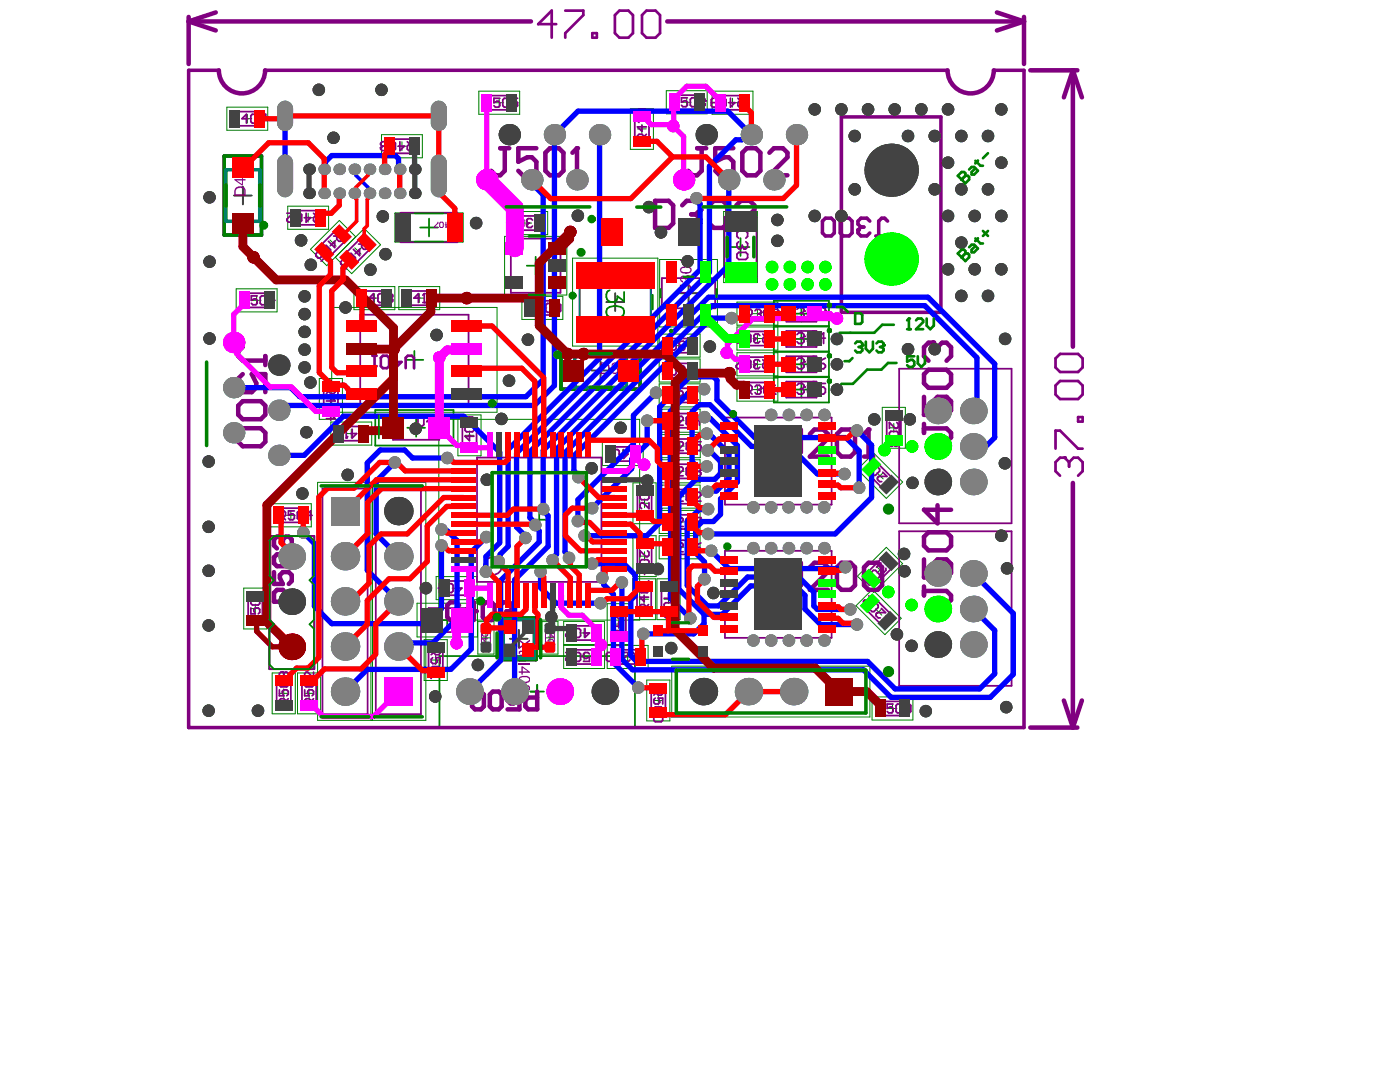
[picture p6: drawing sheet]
<svg xmlns="http://www.w3.org/2000/svg" width="279mm" height="216mm" viewBox="0 0 279 216" stroke-linecap="round" stroke-linejoin="round" font-family="sans-serif">
<path d="M46.7 39h3.5M48.5 37.2v3.6M122.8 58.5v3.6M135.6 58.5h3.6M137.4 56.7v3.6M118.1 73.9h3.5M119.9 72.2v3.5M121 60.3h3.6M101.8 127.5h3.5M103.5 125.7v3.5" fill="none" stroke="#000" stroke-width=".35"/>
<g fill="none" stroke="#008000" stroke-width=".35">
<path d="M78.9 42.6h13.5v5.6h-13.5zM83.9 45.4h3.5M85.6 43.6v3.6M105.1 53h3.6M106.9 51.2v3.6M146 49.3h3.6M147.8 47.5v3.6M80.9 71.8h3.6M82.7 70v3.6M154.4 65.2h11M154.4 60h11v20.3h-11zM154.4 75.3h11"/>
<path d="M154.4 70.1h11M154.4 75.2h11M154.4 65.1h11M154.4 70.2h11M158.3 62.6h3.2M158.3 72.7h3.2M158.3 77.7h3.2M158.3 67.6h3.2M159.9 61v3.2M159.9 66v3.2M159.9 71.1v3.2M159.9 76.1v3.2"/>
<path d="M74.9 81.8h15.6v7.1h-15.6zM81.3 85.4h3.5M83.1 83.6v3.5M53.7 106.9h9v26.6h-9zM56.9 120h2.7M58.2 118.6v2.7M105.8 103.7h3.6M107.6 101.9v3.6M87.5 123.7h3.5M87.7 130.9h39v14.2h-39zM89.3 122v3.5M105.9 138h2.7"/>
<path d="M107.2 136.6v2.8"/>
</g>
<g fill="none" stroke="#008000" stroke-width=".2">
<path d="M95.6 18.2h8.1v4.6h-8.1zM99.6 19.6v1.8M133 18.1h8.1v4.6h-8.1zM137.1 19.5v1.8M142.1 18.2h8.2v4.6h-8.2zM146.2 19.6v1.8M45.3 21.4h8.1v4.6h-8.1zM48.5 23.7h1.7M49.4 22.8v1.8M76.1 26.9h8.2v4.6h-8.2zM79.3 29.2h1.8M80.2 28.3v1.8"/>
<path d="M98.7 20.5h1.8M125.8 21.6h4.6v8.2h-4.6zM127.2 25.7h1.8M128.1 24.8v1.8M136.2 20.4h1.7M145.3 20.5h1.8M47.1 57.6h8.2v4.6h-8.2zM50.3 59.9h1.8M51.2 59v1.8M57.4 41.1h8.2v4.7h-8.2zM60.6 43.4h1.8M61.5 42.6v1.7"/>
<path d="M65.8 47.9l1.3 1.2M67.1 47.9l-1.3 1.2M70.6 57.2h8.2v4.6h-8.2zM70.8 49.5l1.3 1.2M71 47.2l-3.3-3.2-5.7 5.8 3.2 3.2 7.5-7.4 3.2 3.2-5.7 5.8-3.3-3.3M72.1 49.5l-1.3 1.2M73.8 59.5h1.8M74.7 58.6v1.8M79.6 57.2h8.2v4.6h-8.2zM82.8 59.5h1.8M83.7 58.6v1.8M100.7 47.2h12.4v11.7h-12.4z"/>
<path d="M101.1 42.2h8.2v4.6h-8.2zM104.2 59.1h8.1v4.6h-8.1zM104.3 44.5h1.8M105.2 43.6v1.8M144.4 42.2h6.8v14.2h-6.8zM63.7 75.5h4.6v8.2h-4.6zM65.1 79.6h1.8M66 78.7v1.8M66.2 61.3h33v21h-33zM107.3 61.4h1.8M108.2 60.6v1.7M131.6 66.7h8.1v4.6h-8.1z"/>
<path d="M131.6 71.6h8.1v4.6h-8.1zM131.6 76.6h8.1v4.6h-8.1zM134.8 69h1.7M134.8 73.9h1.7M134.8 78.9h1.7M135.6 68.1v1.8M135.6 73v1.8M135.6 78v1.8M147.1 60.3h8.1v4.6h-8.1zM147.1 65.2h8.1v4.7h-8.1zM147.1 70.4h8.1v4.6h-8.1zM147.1 75.4h8.1v4.6h-8.1z"/>
<path d="M150.3 77.7h1.7M150.3 72.7h1.7M150.3 67.6h1.7M150.3 62.6h1.7M151.2 61.7v1.8M151.2 66.7v1.7M151.2 71.8v1.8M151.2 76.9v1.7M63.4 96.2h21.6v47.5h-21.6zM66 84.2h8.2v4.6h-8.2zM69.2 86.5h1.8M70.1 85.6v1.8"/>
<path d="M74 96.2v47.5M74.3 96.2v47.5M87.6 83.7h40.1v40h-40.1zM91.4 82.8h4.6v8.1h-4.6zM92.8 86.9h1.8M93.7 86v1.8M120.2 88.3h8.2v4.6h-8.2zM123.4 90.6h1.8M124.3 89.7v1.8M126.3 96.4h4.6v8.1h-4.6zM128.6 99.5v1.8M131.6 81.6h8.1v4.6h-8.1z"/>
<path d="M131.6 91.7h8.1v4.7h-8.1zM131.6 96.8h8.1v4.6h-8.1zM131.6 86.7h8.1v4.6h-8.1zM134.8 99.1h1.7M134.8 83.9h1.7M134.8 94h1.7M134.8 89h1.8M135.6 83.1v1.7M135.6 93.2v1.7M135.6 98.2v1.8M135.7 88.1v1.8M171.1 93.7l3.3-3.3 5.7 5.8-3.2 3.2z"/>
<path d="M175 94.3l1.3 1.3M176.1 81.3h4.6v8.1h-4.6zM176.3 94.3l-1.3 1.3M177.5 85.4h1.8M178.4 84.5v1.7M48.6 117.4h4.7v8.1h-4.7zM54 100.5h8.1v4.6h-8.1zM57.2 102.8h1.7M58 101.9v1.8M67.1 120h3.5M68.9 118.2v3.6M77.7 120h3.6"/>
<path d="M79.5 118.2v3.6M87 115h8.2v4.7h-8.2zM90.2 117.4h1.8M91.1 116.5v1.7M126.2 115.5h4.6v8.1h-4.6zM126.3 106.9h4.6v8.1h-4.6zM127.7 119.6h1.7M127.7 111h1.8M127.7 100.4h1.8M128.5 118.7v1.8M128.6 110.1v1.8M131.1 115.5h4.6v8.1h-4.6z"/>
<path d="M131.6 106.9h8.1v4.6h-8.1zM131.6 101.8h8.1v4.7h-8.1zM132.5 119.6h1.8M133.4 118.7v1.8M134.8 104.1h1.7M134.8 109.2h1.7M135.6 103.3v1.7M135.6 108.3v1.8M171.1 115l5.8-5.8 3.2 3.3-5.7 5.7zM175 113.1l1.3 1.2M176.3 113.1l-1.3 1.2M50.1 121.4h1.7"/>
<path d="M51 120.5v1.8M54.3 134.3h4.6v8.1h-4.6zM55.7 138.4h1.8M56.6 137.5v1.7M59.4 134.3h4.6v8.1h-4.6zM60.8 138.4h1.8M61.7 137.5v1.7M83.2 120.4h12.1v6.7h-12.1zM84.6 127.6h4.7v8.2h-4.7zM86.1 131.7h1.7M87 130.8v1.8M95.4 124h3.2v6.5h-3.2z"/>
<path d="M96.1 127.3h1.8M97 126.4v1.8M108.1 124h3.3v6.5h-3.3zM108.9 127.3h1.7M109.7 126.4v1.8M112.5 128.8h8.2v4.6h-8.2zM112.5 124h8.2v4.6h-8.2zM115.7 131.1h1.8M115.7 126.3h1.8M116.6 125.4v1.8M116.6 130.2v1.8M121.2 120.5h4.6v8.1h-4.6z"/>
<path d="M121.2 128.8h8.1v4.6h-8.1zM122.6 124.5h1.8M123.5 123.6v1.8M124.4 131.1h1.7M125.3 130.2v1.8M129.1 135.7h4.6v8.1h-4.6zM130.5 139.8h1.8M131.4 138.9v1.8M134.1 132.9h39.5v10.2h-39.5zM170.8 120.9l3.3-3.3 5.8 5.8-3.3 3.2zM174 139.1h8.2v4.6h-8.2zM174.7 121.5l1.3 1.2"/>
<path d="M176 121.5l-1.3 1.2M177.2 141.4h1.8M178.1 140.5v1.8"/>
</g>
<g fill="none" stroke="#800080" stroke-width=".35">
<path d="M96.8 19.1h5.7v2.8h-5.7zM134.2 19h5.7v2.8h-5.7zM143.4 19.1h5.6v2.8h-5.6zM46.5 22.3h5.7v2.8h-5.7zM46.5 23.1l.3-.3h.6l.3 .3M46.5 24.3l.3 .3h.6l.3-.3M49.5 23.7h-1.2l.9-.9v1.8M50.1 23.1l.3-.3h.5l.3 .3v1.2l-.3 .3h-.5l-.3-.3zM51.8 22.8h1.2v.3l-1.2 1.2v.3M77.4 27.8h5.7v2.8h-5.7zM126.7 22.9h2.8v5.7h-2.8zM48.4 58.5h5.7v2.8h-5.7z"/>
<path d="M58.7 42h5.6v2.9h-5.6zM63.5 49.5l4-4 2 2-4 4zM68.4 51.1l4-4 2 2-4 4zM71.9 58.1h5.7v2.8h-5.7zM79.9 42.5h11.4v5.8h-11.4zM80.8 58.1h5.7v2.8h-5.7zM102 47.6h9.9v10.8h-9.9zM102.4 43.1h5.7v2.8h-5.7zM144.6 43.3h6.4v12h-6.4zM64.6 76.8h2.8v5.6h-2.8zM71.9 62.8h21.6v18h-21.6zM105.4 60h5.7v2.9h-5.7z"/>
<path d="M132.8 67.6h5.7v2.8h-5.7zM132.8 72.5h5.7v2.8h-5.7zM132.8 77.5h5.7v2.8h-5.7zM148.3 61.2h5.7v2.8h-5.7zM148.3 66.1h5.7v2.9h-5.7zM148.3 71.3h5.7v2.8h-5.7zM148.3 76.3h5.7v2.9h-5.7zM156.9 61h6.1v3.2h-6.1zM156.9 66h6.1v3.2h-6.1zM156.9 71.1h6.1v3.2h-6.1zM156.9 76.1h6.1v3.2h-6.1zM64.4 97.5h9v45h-9z"/>
<path d="M67.3 85.1h5.6v2.8h-5.6zM75 97.5h9v45h-9zM78.4 83h9.3v4.8h-9.3zM92.3 84h2.8v5.7h-2.8zM95.2 91.3h24.8v24.8h-24.8zM121.4 89.2h5.7v2.8h-5.7zM127.2 97.6h2.9v5.7h-2.9zM127.7 96.8v1.1h.9l-.3-.8 .3-.3h.6l.3 .3v.6l-.3 .2M127.7 98.8l.3-.3h1.2l.3 .3v.6l-.3 .3h-1.2l-.3-.3zM132.8 82.5h5.7v2.9h-5.7zM132.8 92.6h5.7v2.9h-5.7zM132.8 97.7h5.7v2.8h-5.7z"/>
<path d="M132.8 87.6h5.7v2.8h-5.7zM172.6 93.9l2-2 4 4-2 2zM177 82.5h2.8v5.7h-2.8zM49.5 118.6h2.9v5.7h-2.9zM53.8 106.9h8.9v26.6h-8.9zM55.2 101.4h5.7v2.8h-5.7zM88.3 115.9h5.7v2.9h-5.7zM127.1 116.7h2.9v5.7h-2.9zM127.2 108.1h2.9v5.7h-2.9zM127.7 112l.3-.3h1.2l.3 .3v.6l-.3 .3h-1.2l-.3-.3zM127.7 114.3h1.8l-.9-.8v1.1M128 108.1l-.3 .3v.6l.3 .3"/>
<path d="M128 102.1l-.3 .3v.6l.3 .3M129.2 108.1l.3 .3v.6l-.3 .3M129.2 109.9l.3 .3v.6l-.3 .3h-.3l-1.2-1.2v1.2M129.2 102.1l.3 .3v.6l-.3 .3M129.5 100.3v1.2l-1.2-1.2h-.3l-.3 .3v.6l.3 .3M132 116.7h2.8v5.7h-2.8zM132.8 102.7h5.7v2.9h-5.7zM132.8 107.8h5.7v2.8h-5.7zM133.4 104.5h.9l.3-.3v-.6l-.3-.3h-.9v1.7M133.4 109.5h.9l.3-.3v-.6l-.3-.3h-.9v1.8M134 104.5l.6 .5M134 109.5l.6 .6"/>
<path d="M135.2 103.6l.3-.3h.5l.3 .3v.3l-1.1 1.1h1.1M135.2 108.6l.3-.3h.5l.3 .3v.3l-1.1 1.2h1.1M136.9 103.6l.3-.3h.6l.3 .3v1.2l-.3 .2h-.6l-.3-.2zM136.9 108.6l.3-.3h.6l.3 .3v1.2l-.3 .3h-.6l-.3-.3zM138.7 103.3h1.2v.3l-1.2 1.2v.2M138.7 109.2h.9l.3 .3v.3l-.3 .3h-.6l-.3-.3zM139.9 108.3l-.6 .3-.6 .6M172.6 114.7l4-4 2 2-4 4zM55.2 135.5h2.8v5.7h-2.8zM60.3 135.5h2.8v5.7h-2.8zM85.5 128.9h2.9v5.6h-2.9zM85.5 121.3h7.5v4.8h-7.5z"/>
<path d="M113.7 124.9h5.7v2.8h-5.7zM113.7 129.7h5.7v2.8h-5.7zM122.1 121.7h2.8v5.7h-2.8zM122.4 129.7h5.7v2.8h-5.7zM130 136.9h2.8v5.7h-2.8zM135 133.7h37.8v8.6h-37.8zM172.3 121.1l2-2 4.1 4-2 2zM175.3 139.9h5.7v2.9h-5.7z"/>
</g>
<path d="M96.1 125.5h1.8v3.5h-1.8zM108.9 125.5h1.7v3.5h-1.7z" fill="none" stroke="#800080" stroke-width=".2"/>
<path d="M74.3 71h.9M74.8 71v2.5M76 71.4l.4-.4h.8l.5 .4v1.7l-.5 .4h-.8l-.4-.4zM78.9 71v2.5l1.2-1.3h-1.6M81 73.5v-2.1l.4-.4h.8l.4 .4v2.1" fill="none" stroke="#800080" stroke-width=".53"/>
<circle cx="74.8" cy="73.5" r=".27" fill="#800080"/>
<path d="M75.2 73.1l-.4 .4" fill="none" stroke="#800080" stroke-width=".53"/>
<g fill="none" stroke="#800080" stroke-width=".35">
<path d="M76 29.5v.3l.3 .3h.6l.2-.3M77.7 28.6l.3-.3h.6l.3 .3v1.2l-.3 .3h-.6l-.3-.3zM79.8 28.3v1.8l.9-.9h-1.2M81.3 28.3l.6 .6M82.5 28.3v1.8h-.9l-.3-.3v-.6l.3-.3h.9M63.9 50.2h-.4l-.5 .5v.4l.5 .4h.4l.4-.8 .6 .6-.8 .8M64.3 49.4l.4-.4h.4l.9 .8v.4l-.5 .5h-.4l-.8-.9zM65.5 48.1l1.3 1.3v-1.3l-.8 .9M66.6 47.1h.8M67.4 46.3l1.3 1.2-.6 .6h-.5l-.4-.4v-.4l.6-.6M68.4 51.8h.4l.5 .5-.7 .6h-.4l-.2-.2v-.4zM69.3 51l.4-.4h.4l.8 .8v.4l-.4 .5h-.4l-.8-.9z"/>
<path d="M69.3 52.3v.8l-.3 .6M70.5 49.7l1.3 1.3v-1.3l-.9 .9M71.6 48.7h.8M72.4 47.9l1.2 1.2-.6 .6h-.4l-.4-.4v-.4l.6-.6"/>
</g>
<circle cx="76" cy="29.5" r=".18" fill="#800080"/>
<g fill="none" stroke="#800080" stroke-width=".35">
<path d="M76.3 29.2l-.3 .3M76.3 29.2h.3M77.1 28.6l-.2-.3h-.6l-.3 .3v.3l.3 .3M57.3 42.5h1.1l-1.1 1.2v.3l.3 .3h.5l.3-.3M59 42.8l.3-.3h.6l.3 .3v1.2l-.3 .3h-.6l-.3-.3zM61.1 42.5v1.8l.9-.9h-1.2M62.6 42.5l.6 .6M63.8 42.5v1.8h-.9l-.3-.3v-.6l.3-.3h.9M83.4 83.2h.9l.3 .3v1.2l-.3 .3h-.9zM86.4 84.1h-1.2l.9-.9v1.8M87 83.5l.2-.3h.6l.3 .3v1.2l-.3 .3h-.6l-.2-.3zM88.7 85h.6"/>
<path d="M89 83.2v1.8"/>
</g>
<path d="M87.4 44.3v.2l-.7 .7v.2h.7M87.9 44.3h.4l.2 .2v.7l-.2 .2h-.4l-.1-.2v-.7zM89 44.3v1.1l.5-.5h-.7M89.9 44.3l.3 .4M90.6 44.3v1.1h-.5l-.2-.2v-.3l.2-.2h.5" fill="none" stroke="#800080" stroke-width=".2"/>
<circle cx="89" cy="83.2" r=".18" fill="#800080"/>
<g fill="none" stroke="#800080" stroke-width=".35">
<path d="M73.1 58.9l-.3-.3h-.6l-.3 .3v1.2l.3 .3h.6l.3-.3M74.8 59.5h-1.1l.8-.9v1.8M75.4 58.9l.3-.3h.6l.3 .3v1.2l-.3 .3h-.6l-.3-.3zM77.5 59.5l-.3-.3v-.3l.3-.3h.6l.3 .3v.3l-.3 .3M77.5 59.5l-.3 .3v.3l.3 .3h.6l.3-.3v-.3l-.3-.3M77.5 59.5h.6M68.8 85.6h.6M69.1 85.6v1.8M70.3 85.6v1.8l.9-.9h-1.2M71.8 85.9l.3-.3h.5l.3 .3v1.2l-.3 .3h-.5l-.3-.3M89 83.2l-.3 .3M92.8 85.3l.3-.3h1.2l.3 .3v.6l-.3 .3h-1.2l-.3-.3z"/>
<path d="M93.1 88.5l-.3 .3v.6l.3 .3h1.2l.3-.3v-.6l-.3-.3M93.7 83.2v.9l-.3 .3h-.3l-.3-.3v-.6l.3-.3h1.2l.3 .3v.6l-.3 .3M93.7 86.8v1.1l-.9-.9h1.8"/>
</g>
<circle cx="69.1" cy="87.4" r=".18" fill="#800080"/>
<path d="M67.3 85.6h.6M67.6 85.6v1.8M69.4 87.1l-.3 .3" fill="none" stroke="#800080" stroke-width=".35"/>
<circle cx="67.6" cy="87.4" r=".18" fill="#800080"/>
<path d="M82 58.9l-.3-.3h-.6l-.3 .3v1.2l.3 .3h.6l.3-.3M83.8 59.5h-1.2l.9-.9v1.8M84.7 58.6v1.8M84.4 60.4h.6M67.9 87.1l-.3 .3" fill="none" stroke="#800080" stroke-width=".35"/>
<circle cx="84.7" cy="58.6" r=".18" fill="#800080"/>
<path d="M84.7 58.6l-.3 .3M85.9 58.9l.3-.3h.5l.3 .3v1.2l-.3 .3h-.5l-.3-.3z" fill="none" stroke="#800080" stroke-width=".35"/>
<path d="M54.7 111.2l.6-.6h2.3l.6 .6v1.2l-.6 .6h-2.3l-.6-.6zM54.7 114.2v2.3h1.7l-.5-1.2v-.6l.5-.5h1.2l.6 .5v1.2l-.6 .6M55.9 107.1h-.6l-.6 .6v1.1l.6 .6M57 120.1v-1.8l-.6-.6h-1.1l-.6 .6v1.8h3.5" fill="none" stroke="#800080" stroke-width=".9"/>
<circle cx="55.9" cy="107.1" r=".45" fill="#800080"/>
<path d="M55.9 107.1l.5 .6M56.4 107.7v.6M56.4 107.7l.6-.6h.6l.6 .6v1.1l-.6 .6" fill="none" stroke="#800080" stroke-width=".9"/>
<g fill="none" stroke="#800080" stroke-width=".35">
<path d="M55.8 103.1h.9l.3-.3v-.6l-.3-.3h-.9v1.8M56.4 103.1l.6 .6M58.7 101.9h-1.1v.9l.6-.3h.3l.2 .3v.6l-.2 .3h-.6l-.3-.3M59.3 102.2l.3-.3h.6l.3 .3v1.2l-.3 .3h-.6l-.3-.3zM62.3 102.8h-1.2l.9-.9v1.8M55.8 137.7v1.1h.8l-.3-.9 .3-.2h.6l.3 .2v.6l-.3 .3M55.8 136.2l.2-.3h1.2l.3 .3v.6l-.3 .3h-1.2l-.2-.3zM56.3 134.1h-.3l-.2 .3v.6l.2 .3M57.5 139.4l-.6 .6M60.8 136.2l.3-.3h1.2l.3 .3v.6l-.3 .3h-1.2l-.3-.3zM60.8 137.7v1.1h.9l-.3-.6v-.3l.3-.2h.6l.3 .2v.6l-.3 .3M62.6 134.1v1.2l-1.2-1.2h-.3l-.3 .3v.6l.3 .3"/>
<path d="M62.6 139.4l-.6 .6M56.9 140.6v-.9l-.3-.3h-.6l-.2 .3v.9h1.7M62 140.6v-.9l-.3-.3h-.6l-.3 .3v.9h1.8"/>
</g>
<circle cx="56.3" cy="134.1" r=".18" fill="#800080"/>
<path d="M156.9 61.4h1.1l.3 .3v1.4l-.3 .4h-1.1zM159 61.7l.4-.3h.7l.4 .3v.4M132.5 119.4h1.8l-.9-.9v1.2M132.8 117.9l-.3-.3v-.6l.3-.3h1.2l.3 .3v.6l-.3 .3M56.3 134.1l.3 .3M56.6 134.4v.3M56.6 134.4l.3-.3h.3l.3 .3v.6l-.3 .3M132.5 120.6l.3-.3h1.2l.3 .3v.6l-.3 .3h-1.2l-.3-.3zM132.5 122.3l.3-.3h1.2l.3 .3v.6l-.3 .3h-1.2l-.3-.3z" fill="none" stroke="#800080" stroke-width=".35"/>
<circle cx="160.5" cy="62.1" r=".18" fill="#800080"/>
<path d="M159.8 62.4h.3M160.1 62.4l.4 .4v.3l-.4 .4h-.7l-.4-.4M160.5 62.1l-.4 .3M161.5 61.4h.7l.4 .3v1.4l-.4 .4h-.7l-.3-.4v-1.4zM163.3 61.7l.4-.3h.7l.3 .3v.4" fill="none" stroke="#800080" stroke-width=".35"/>
<circle cx="164.7" cy="62.1" r=".18" fill="#800080"/>
<path d="M156.9 71.5h1.1l.3 .3v1.4l-.3 .4h-1.1zM159 71.8l.4-.3h.7l.4 .3v.4M164 62.4h.4M164.4 62.4l.3 .4v.3l-.3 .4h-.7l-.4-.4M164.7 62.1l-.3 .3" fill="none" stroke="#800080" stroke-width=".35"/>
<circle cx="160.5" cy="72.2" r=".18" fill="#800080"/>
<path d="M148.9 78.1h.9l.3-.3v-.6l-.3-.3h-.9v1.7M149.5 78.1l.6 .5M150.7 77.2l.3-.3h.6l.3 .3v.3M159.8 72.5h.3M160.1 72.5l.4 .4v.3l-.4 .4h-.7l-.4-.4M160.5 72.2l-.4 .3M161.2 71.8l.3-.3h.7l.4 .3v1.4l-.4 .4h-.7l-.3-.4zM163.3 72.5h1.1l.3 .4v.3l-.3 .4h-.7l-.4-.4zM164.7 71.5l-.7 .3-.7 .7" fill="none" stroke="#800080" stroke-width=".35"/>
<circle cx="151.9" cy="77.5" r=".18" fill="#800080"/>
<path d="M151.3 77.8h.3M151.6 77.8l.3 .3v.2l-.3 .3h-.6l-.3-.3M151.9 77.5l-.3 .3M152.4 77.2l.3-.3h.6l.3 .3v1.1l-.3 .3h-.6l-.3-.3zM154.2 78.6h.6M154.5 76.9v1.7" fill="none" stroke="#800080" stroke-width=".35"/>
<circle cx="154.5" cy="76.9" r=".18" fill="#800080"/>
<path d="M154.5 76.9l-.3 .3M156.9 76.5h1.1l.3 .4v1.4l-.3 .3h-1.1zM159 76.9l.4-.4h.7l.4 .4v.3" fill="none" stroke="#800080" stroke-width=".35"/>
<circle cx="160.5" cy="77.2" r=".18" fill="#800080"/>
<path d="M150.5 73v.3l.2 .3h.6l.3-.3M152.2 71.8l.6 .6M153.4 71.8v1.8h-.9l-.3-.3v-.6l.3-.3h.9M159.8 77.6h.3M160.1 77.6l.4 .3v.4l-.4 .3h-.7l-.4-.3M160.5 77.2l-.4 .4M161.2 76.9l.3-.4h.7l.4 .4v1.4l-.4 .3h-.7l-.3-.3zM164.7 76.5h-1.4v1.1l.7-.4h.4l.3 .4v.7l-.3 .3h-.7l-.4-.3" fill="none" stroke="#800080" stroke-width=".35"/>
<circle cx="150.5" cy="73" r=".18" fill="#800080"/>
<path d="M146.9 71.8h1.2l-1.2 1.2v.3l.3 .3h.6l.3-.3M148.7 72.1l.3-.3h.6l.3 .3v1.2l-.3 .3h-.6l-.3-.3zM150.5 67.8v.3l.2 .3h.6l.3-.3M150.7 72.7l-.2 .3M150.7 72.7h.3M151.6 72.1l-.3-.3h-.6l-.2 .3v.3l.2 .3M152.2 66.6l.6 .6M153.4 66.6v1.8h-.9l-.3-.3v-.6l.3-.3h.9" fill="none" stroke="#800080" stroke-width=".35"/>
<circle cx="150.5" cy="67.8" r=".18" fill="#800080"/>
<path d="M146.9 66.9l.3-.3h.6l.3 .3v1.2l-.3 .3h-.6l-.3-.3zM148.7 66.9l.3-.3h.6l.3 .3v1.2l-.3 .3h-.6l-.3-.3zM150.7 67.5l-.2 .3M150.7 67.5h.3M151.6 66.9l-.3-.3h-.6l-.2 .3v.3l.2 .3M156.9 66.4h1.1l.3 .4v1.4l-.3 .3h-1.1zM159 66.8l.4-.4h.7l.4 .4v.3" fill="none" stroke="#800080" stroke-width=".35"/>
<circle cx="160.5" cy="67.1" r=".18" fill="#800080"/>
<path d="M148.9 62.9h.9l.3-.3v-.6l-.3-.3h-.9v1.8M149.5 62.9l.6 .6M150.7 62l.3-.3h.6l.3 .3v.3M159.8 67.5h.3M160.1 67.5l.4 .3v.4l-.4 .3h-.7l-.4-.3M160.5 67.1l-.4 .4M161.5 66.4h.7l.4 .4v1.4l-.4 .3h-.7l-.3-.3v-1.4zM164.7 67.5h-1.4l1.1-1.1v2.1" fill="none" stroke="#800080" stroke-width=".35"/>
<circle cx="151.9" cy="62.3" r=".18" fill="#800080"/>
<path d="M151.3 62.6h.3M151.6 62.6l.3 .3v.3l-.3 .3h-.6l-.3-.3M151.9 62.3l-.3 .3M152.4 62l.3-.3h.6l.3 .3v1.2l-.3 .3h-.6l-.3-.3zM154.2 62l.3-.3h.6l.3 .3v.3" fill="none" stroke="#800080" stroke-width=".35"/>
<circle cx="155.4" cy="62.3" r=".18" fill="#800080"/>
<path d="M154.8 62.6h.3M155.1 62.6l.3 .3v.3l-.3 .3h-.6l-.3-.3M155.4 62.3l-.3 .3M174.1 92.1l.4 .5M174.3 92.3l-1.3 1.3M174.7 93.2h.4l.4 .4v.4l-.8 .9h-.4l-.4-.5v-.4zM176.2 94.2l.8 .9h-1.7l-.2 .2v.4l.4 .4h.5M177.2 95.7h.4l.5 .4v.4l-.9 .9h-.4l-.4-.5v-.4" fill="none" stroke="#800080" stroke-width=".35"/>
<circle cx="173" cy="93.6" r=".18" fill="#800080"/>
<path d="M173 93.6h.5M173.4 118.9l.8 .8h-1.7l-.2 .2v.5l.5 .4h.4M86.1 129.5h1.7v.8l-.3 .3h-.6l-.3-.3v-.8M86.1 133.3l.2-.3h1.2l.3 .3v.6l-.3 .3h-1.2l-.2-.3zM86.1 134.8v.6M86.1 135.1h1.7M86.3 131.2l-.2 .3v.6l.2 .3h.6l.3-.3-.3-.9h.9v1.2M86.6 130l-.5 .6M174.4 120.4h.4l.5 .4v.4l-.9 .8h-.4l-.4-.4v-.4zM175.9 121.4l.8 .8h-1.6l-.3 .3v.4l.5 .4h.4M176.9 122.9h.5l.4 .4v.4l-.9 .8h-.4l-.4-.4v-.4" fill="none" stroke="#800080" stroke-width=".35"/>
<circle cx="87.8" cy="135.1" r=".18" fill="#800080"/>
<g fill="none" stroke="#800080" stroke-width=".35">
<path d="M143.1 19.9l-.3-.3h-.6l-.3 .3v1.2l.3 .3h.6l.3-.3v-.3l-.3-.3h-.9M143.7 19.9l.3-.3h.6l.3 .3v1.2l-.3 .3h-.6l-.3-.3zM145.8 19.6v1.8l.9-.9h-1.2M147.3 19.6l.6 .6M148.4 19.6v1.8h-.8l-.3-.3v-.6l.3-.3h.8M127.2 24.1h1.8M128.1 25v1.2l-.9-.9h1.8M128.4 28v-.9l-.3-.3h-.6l-.3 .3v.9h1.8M129 26.8l-.6 .6M129 23.8v.6M65.1 77.4h1.8v.8l-.3 .3h-.6l-.3-.3v-.8M65.7 77.9l-.6 .6"/>
<path d="M65.1 81.2l.3-.3h1.2l.3 .3v.6l-.3 .3h-1.2l-.3-.3zM65.1 80h1.8l-.9-.9v1.2M65.1 83.6h1.8l-.9-.9v1.1M87.5 134.8l.3 .3"/>
</g>
<circle cx="127.2" cy="24.1" r=".18" fill="#800080"/>
<path d="M127.2 24.1l.3 .3M127.2 22.1l.3-.3h1.2l.3 .3v.6l-.3 .3h-1.2l-.3-.3zM50.1 119.8l.3-.3h1.1l.3 .3v.6l-.3 .3h-1.1l-.3-.3zM50.1 118.7h1.7M51.8 118.4v.5M50.1 121.3v1.2h.9l-.3-.6v-.3l.3-.3h.5l.3 .3v.6l-.3 .3M50.4 123.1l-.3 .3v.6l.3 .3h1.1l.3-.3v-.6l-.3-.3" fill="none" stroke="#800080" stroke-width=".35"/>
<circle cx="50.1" cy="118.7" r=".18" fill="#800080"/>
<g fill="none" stroke="#800080" stroke-width=".35">
<path d="M135.4 19.8l-.3-.3h-.6l-.3 .3v1.2l.3 .3h.6l.3-.3M137.2 19.5h-1.2v.9l.6-.3h.3l.3 .3v.6l-.3 .3h-.6l-.3-.3M137.8 19.8l.3-.3h.6l.2 .3v1.2l-.2 .3h-.6l-.3-.3zM139.5 19.8l.3-.3h.6l.3 .3v.3M50.1 118.7l.3 .2M112.9 130.2h1.2l-1.2 1.2v.3l.3 .3h.6l.3-.3M114.7 130.5l.3-.3h.6l.3 .3v1.2l-.3 .3h-.6l-.3-.3zM117.6 130.5l-.3-.3h-.6l-.2 .3v.6l.2 .3 .9-.3v.9h-1.1M118.2 130.5l.3-.3h.6l.3 .3v1.2l-.3 .3h-.6l-.3-.3M130.5 137.5h1.8v.9l-.3 .3h-.6l-.3-.3v-.9M130.8 139.3l-.3 .3v.6l.3 .3h.6l.3-.3-.3-.9h.9v1.2M131.1 138.1l-.6 .6"/>
<path d="M130.5 141.4l.3-.3h1.2l.3 .3v.6l-.3 .2h-1.2l-.3-.2zM130.5 143.1l.3-.3h1.2l.3 .3v.6l-.3 .3h-1.2l-.3-.3zM176.5 140.8l-.3-.3h-.6l-.3 .3v1.2l.3 .3h.6l.3-.3M178.2 140.5h-1.2v.9l.9-.3 .3 .3v.6l-.3 .3h-.6l-.3-.3M178.8 140.8l.3-.3h.6l.3 .3v1.2l-.3 .3h-.6l-.3-.3zM180.6 140.8l.3-.3h.6l.3 .3v1.2l-.3 .3h-.6l-.3-.3z"/>
</g>
<circle cx="140.7" cy="20.1" r=".18" fill="#800080"/>
<g fill="none" stroke="#800080" stroke-width=".35">
<path d="M98 19.9l-.3-.3h-.6l-.3 .3v1.2l.3 .3h.6l.3-.3M99.8 19.6h-1.2v.9l.6-.3h.3l.3 .3v.6l-.3 .3h-.6l-.3-.3M100.3 19.9l.3-.3h.6l.3 .3v1.2l-.3 .3h-.6l-.3-.3zM103.3 19.6h-1.2v.9l.9-.3 .3 .3v.6l-.3 .3h-.6l-.3-.3M140.1 20.4h.3M140.4 20.4l.3 .3v.3l-.3 .3h-.6l-.3-.3M140.7 20.1l-.3 .3M49.6 59.3l-.3-.3h-.6l-.3 .3v1.2l.3 .3h.6l.3-.3M51.3 59h-1.1v.9l.5-.3h.3l.3 .3v.6l-.3 .3h-.6l-.2-.3M51.9 59.3l.3-.3h.6l.3 .3v1.2l-.3 .3h-.6l-.3-.3zM54.9 59.9h-1.2l.9-.9v1.8M105.1 44.8v.3l.3 .3h.6l.3-.3"/>
<path d="M106.9 43.9l.3-.3h.6l.3 .3v1.2l-.3 .3h-.6l-.3-.3"/>
</g>
<circle cx="105.1" cy="44.8" r=".18" fill="#800080"/>
<path d="M102.1 43.6h.6M102.4 43.6v1.8M103.3 43.9l.3-.3h.6l.3 .3v1.2l-.3 .3h-.6l-.3-.3zM105.4 44.5l-.3 .3M105.4 44.5h.3M106.3 43.9l-.3-.3h-.6l-.3 .3v.3l.3 .3" fill="none" stroke="#800080" stroke-width=".35"/>
<circle cx="102.4" cy="45.4" r=".18" fill="#800080"/>
<path d="M102.7 45.1l-.3 .3M147.4 47.5l-.3-.3v-.7l.3-.4h1.5l.3 .4v.7l-.3 .3M148.9 48.2l.3 .4v.7l-.3 .3h-.4M133.4 99.4h.9l.3-.3v-.6l-.3-.3h-.9v1.8M134 99.4l.6 .6M135.2 98.5l.3-.3h.5l.3 .3v.3l-1.1 1.2h1.1M136.9 98.5l.3-.3h.6l.3 .3v1.2l-.3 .3h-.6l-.3-.3zM138.7 98.5l.3-.3h.6l.3 .3v.3l-1.2 1.2h1.2" fill="none" stroke="#800080" stroke-width=".35"/>
<path d="M94.2 138.6l.6-.6h1.2l.6 .6v2.4l-.6 .5h-1.2l-.6-.5zM97.8 138.6l.5-.6h1.2l.6 .6v2.4l-.6 .5h-1.2l-.5-.5zM103.7 138.6l-.6-.6h-1.2l-.6 .6v1.2l.6 .6h.6l1.2-.6v1.7h-2.4M107.2 138v3.5h-1.8l-.6-.5v-1.2l.6-.6h1.8" fill="none" stroke="#800080" stroke-width=".9"/>
<circle cx="148.5" cy="49.6" r=".18" fill="#800080"/>
<path d="M147.4 48.2l-.3 .4v.7l.3 .3h.4l.3-.3M147.4 50.4h1.5l.3 .3v.7l-.3 .4h-1.5l-.3-.4v-.7zM147.4 52.5l-.3 .3v.7l.3 .4h.7l.4-.4v-.3l-.4-.7h1.1v1.4M148.1 49.3l.4 .3M148.1 48.9v.4M106.6 60.8l-.3-.2h-.6l-.3 .2v1.2l.3 .3h.6l.3-.3M107.2 60.8l.3-.2h.6l.3 .2v.3" fill="none" stroke="#800080" stroke-width=".35"/>
<circle cx="108.4" cy="61.1" r=".18" fill="#800080"/>
<path d="M107.8 61.4h.3M108.1 61.4l.3 .3v.3l-.3 .3h-.6l-.3-.3M108.4 61.1l-.3 .3M108.9 60.8l.3-.2h.6l.3 .2v1.2l-.3 .3h-.6l-.3-.3zM110.7 60.8l.3-.2h.6l.3 .2v1.2l-.3 .3h-.6l-.3-.3zM135.5 69.3v.3l.3 .3h.6l.3-.3M137.3 68.4l.3-.3h.6l.3 .3v1.2l-.3 .3h-.6l-.3-.3" fill="none" stroke="#800080" stroke-width=".35"/>
<circle cx="135.5" cy="69.3" r=".18" fill="#800080"/>
<path d="M132 69.3v.3l.3 .3h.6l.3-.3M133.7 68.4l.3-.3h.6l.3 .3v1.2l-.3 .3h-.6l-.3-.3zM135.8 69l-.3 .3M135.8 69h.3M136.7 68.4l-.3-.3h-.6l-.3 .3v.3l.3 .3" fill="none" stroke="#800080" stroke-width=".35"/>
<circle cx="132" cy="69.3" r=".18" fill="#800080"/>
<path d="M132.3 69l-.3 .3M132.3 69h.3M133.2 68.4l-.3-.3h-.6l-.3 .3v.3l.3 .3M135.5 74.2v.3l.3 .3h.6l.3-.3M137.3 73.3l.3-.3h.6l.3 .3v1.2l-.3 .3h-.6l-.3-.3" fill="none" stroke="#800080" stroke-width=".35"/>
<circle cx="135.5" cy="74.2" r=".18" fill="#800080"/>
<g fill="none" stroke="#800080" stroke-width=".35">
<path d="M132.3 73v1.8l.9-.9h-1.2M133.7 73.3l.3-.3h.6l.3 .3v1.2l-.3 .3h-.6l-.3-.3zM135.8 73.9l-.3 .3M135.8 73.9h.3M136.7 73.3l-.3-.3h-.6l-.3 .3v.3l.3 .3M127.7 117.4l.3-.3h1.1l.3 .3v.6l-.3 .3h-1.1l-.3-.3zM127.7 116.2h1.7M128.6 118.9v1.1l-.9-.8h1.7M129.4 115.9v.6M112.9 125.4h1.2l-1.2 1.2v.3l.3 .3h.6l.3-.3M114.7 125.7l.3-.3h.6l.3 .3v1.2l-.3 .3h-.6l-.3-.3zM116.7 125.4v1.8l.9-.9h-1.1"/>
<path d="M118.2 125.7l.3-.3h.6l.3 .3v1.2l-.3 .3h-.6l-.3-.3M128.9 121.8v-.9l-.3-.3h-.6l-.3 .3v.9h1.7M129.4 120.6l-.5 .6"/>
</g>
<path d="M96.3 125.2v.7h.5l-.2-.6 .2-.1h.4l.1 .1v.4l-.1 .2M96.4 128.3l-.1 .2v.4l.1 .1h.8l.1-.1v-.4l-.1-.2M96.4 126.2h.8l.1 .2v.3l-.1 .2h-.8l-.1-.2v-.3zM96.8 127.3v.7l-.5-.5h1" fill="none" stroke="#800080" stroke-width=".2"/>
<circle cx="127.7" cy="116.2" r=".18" fill="#800080"/>
<path d="M121.2 89.7h.6M121.5 89.7v1.8M122.4 90l.3-.3h.6l.3 .3v1.2l-.3 .3h-.6l-.3-.3zM124.5 89.7v1.8l.9-.9h-1.2M125.9 90l.3-.3h.6l.3 .3v1.2l-.3 .3h-.6l-.3-.3M127.7 116.2l.3 .3" fill="none" stroke="#800080" stroke-width=".35"/>
<circle cx="121.5" cy="91.5" r=".18" fill="#800080"/>
<path d="M121.8 91.2l-.3 .3M122.6 122.3h1.8v.9l-.3 .3h-.6l-.3-.3v-.9M122.6 126.1l.3-.3h1.2l.3 .3v.6l-.3 .3h-1.2l-.3-.3zM122.6 127.9l.3-.3h1.2l.3 .3v.6l-.3 .3h-1.2l-.3-.3zM122.6 124.9h1.8l-.9-.8v1.1M123.2 122.9l-.6 .6" fill="none" stroke="#800080" stroke-width=".35"/>
<path d="M91.6 120.8l-.6-.6h-1.2l-.5 .6v2.3l.5 .6h1.2l.6-.6M95.2 122h-2.4l1.8-1.8v3.5M96.4 120.8l.5-.6h1.2l.6 .6v2.3l-.6 .6h-1.2l-.5-.6zM99.9 120.8l.6-.6h1.2l.6 .6v.6" fill="none" stroke="#800080" stroke-width=".88"/>
<circle cx="102.3" cy="121.4" r=".44" fill="#800080"/>
<path d="M101.1 122h.6M101.7 122l.6 .6v.5l-.6 .6h-1.2l-.6-.6M102.3 121.4l-.6 .6" fill="none" stroke="#800080" stroke-width=".88"/>
<g fill="none" stroke="#800080" stroke-width=".35">
<path d="M177.5 86.4l.3-.3h1.2l.3 .3v.6l-.3 .3h-1.2l-.3-.3zM177.8 83.7l-.3-.3v-.6l.3-.3h1.2l.3 .3v.6l-.3 .3M179 84.3l.3 .3v.6l-.3 .3h-.3l-1.2-1.2v1.2M179 87.8l.3 .3v.6l-.3 .3h-.3M87.8 116.5v1.7l.8-.8h-1.1M89.5 116.5h.6l.3 .3v1.1l-.3 .3h-.6l-.3-.3v-1.1zM91.3 116.5v1.7l.9-.8h-1.2M92.8 116.8l.3-.3h.6l.3 .3v1.1l-.3 .3h-.6l-.3-.3M121 130.5l.3-.3h.6l.3 .3v1.2l-.3 .3h-.6l-.3-.3zM122.8 130.5l.3-.3h.6l.3 .3v1.2l-.3 .3h-.6l-.3-.3zM124.6 130.2h1.1l-1.1 1.2v.3l.3 .3h.5l.3-.3M126.3 130.2l.6 .6"/>
<path d="M127.5 130.2v1.8h-.9l-.3-.3v-.6l.3-.3h.9"/>
</g>
<circle cx="178.7" cy="89" r=".18" fill="#800080"/>
<g fill="none" stroke="#800080" stroke-width=".35">
<path d="M133.4 84.3h.9l.3-.3v-.6l-.3-.3h-.9v1.7M133.4 94.4h.9l.3-.3v-.6l-.3-.3h-.9v1.7M133.4 89.3h.9l.3-.3v-.6l-.3-.3h-.9v1.8M134 84.3l.6 .5M134 94.4l.6 .5M134 89.3l.6 .6M135.2 83.4l.3-.3h.5l.3 .3v.3l-1.1 1.1h1.1M135.2 93.5l.3-.3h.5l.3 .3v.3l-1.1 1.1h1.1M135.2 88.4l.3-.3h.6l.3 .3v.3l-1.2 1.2h1.2M136.9 83.4l.3-.3h.6l.3 .3v1.1l-.3 .3h-.6l-.3-.3zM136.9 93.5l.3-.3h.6l.3 .3v1.2l-.3 .2h-.6l-.3-.2zM137 88.4l.3-.3h.5l.3 .3v1.2l-.3 .3h-.5l-.3-.3z"/>
<path d="M138.7 93.5l.3-.3h.6l.3 .3v.3M139.9 84h-1.2l.9-.9v1.7M139.9 88.1h-1.2v.9l.6-.3h.3l.3 .3v.6l-.3 .3h-.6l-.3-.3M177.8 87.8l-.3 .3v.6l.3 .3h.3l.3-.3M178.4 88.7l.3 .3M178.4 88.4v.3"/>
</g>
<circle cx="139.9" cy="93.8" r=".18" fill="#800080"/>
<g fill="none" stroke="#800080" stroke-width=".35">
<path d="M133.4 79.2h.9l.3-.3v-.6l-.3-.3h-.9v1.8M134 79.2l.6 .6M135.2 78.3l.3-.3h.5l.3 .3v.3l-1.1 1.2h1.1M136.9 78.3l.3-.3h.6l.3 .3v1.2l-.3 .3h-.6l-.3-.3zM138.7 79.8h.6M139 78v1.8M139.3 94.1h.3M139.6 94.1l.3 .3v.3l-.3 .2h-.6l-.3-.2M139.9 93.8l-.3 .3M172.6 115.5l.4-.4h.5l.8 .8v.4l-.4 .4h-.4l-.9-.8zM173.9 114.2l.4-.4h.4l.8 .8v.5l-.4 .4h-.4l-.8-.9zM174.9 113.2l.9-.9v1.7l.2 .2h.4l.4-.4v-.4"/>
<path d="M176.4 112.1v-.4l.4-.4h.4l.9 .8v.4l-.5 .5h-.4"/>
</g>
<circle cx="139" cy="78" r=".18" fill="#800080"/>
<g fill="none" stroke="#800080" stroke-width=".35">
<path d="M115.7 53.2h14.2v14.2h-14.2zM132.1 55.5h10.6v6h-10.6zM139 78l-.3 .3"/>
<circle cx="98.4" cy="112.9" r="1.77"/>
</g>
<path d="M109.4 127.8l.2-.2h.7l.2 .2v.4l-.2 .1h-.7l-.2-.1zM109.4 128.9l.2-.2h.3v.5l-.2 .2-.3-.2zM109.4 127.1h1.1l-.6-.5v.7M109.6 126.2l-.2-.2v-.3l.2-.2h.7l.2 .2v.3l-.2 .2M109.9 128.7l.6 .7" fill="none" stroke="#800080" stroke-width=".2"/>
<g fill="none" stroke="#800080" stroke-width=".71">
<path d="M44.7 31.1h7.5v15.8h-7.5zM112 70.2h15.7v7.5h-15.7zM100.1 123.3h6.9v8.3h-6.9z"/>
<circle cx="162.4" cy="66.6" r=".35"/>
<circle cx="162.4" cy="61.5" r=".35"/>
<circle cx="162.4" cy="76.7" r=".35"/>
<circle cx="162.4" cy="71.6" r=".35"/>
</g>
<path d="M121.7 57.9a1.21 1.21 0 0 0-.5 1.9 1.21 1.21 0 0 0 2-.2v-.5l1.4 1v-1.8M124.6 55.5h-3.6v2M121.2 61.6a2.74 2.74 0 0 1 3.2 0 1.15 1.15 0 0 1-.5 1.7 2.93 2.93 0 0 1-2.7-.4l-.2-.5zM123.9 64.2l.7 .9h-3.6" fill="none" stroke="#008000" stroke-width=".35"/>
<g fill="#800080">
<path d="M135.7 56.8h1.3a.87 .87 0 0 1 1 .7 .87 .87 0 0 1-.7 1h-1.6v-.2h1.3a.6 .6 0 0 0 .8-.6 .6 .6 0 0 0-.8-.6h-1.3z"/>
<path d="M135.8 55.3l.3-.3h.4l.3 .3a.69 .69 0 0 1 1-.2 .69 .69 0 0 1 0 1.1l-.4 .2 .1-.3a.46 .46 0 0 0 .1-.8 .46 .46 0 0 0-.7 .3v.2h-.2a.38 .38 0 0 0-.3-.5 .38 .38 0 0 0-.5 .4 .38 .38 0 0 0 .4 .4v.3a.73 .73 0 0 1-.5-1.1z"/>
<path d="M135.7 51.8h2.3v.2h-1.8l.4 .7h-.3l-.6-.8z"/>
<path d="M103.5 127.5l1.2 .9 1.1-.8v.3l-.8 .7 .8 .6v.4l-1.1-.9-1.2 .9v-.4l1-.6-1-.8z"/>
<path d="M103.5 130l.3-.2h1.2v-.2h.1v.2h.5l.2 .3h-.7v.4h-.1v-.4h-1.1l-.1 .4h-.3z"/>
<path d="M47.1 37.8l-.1 1h1.7v-.5a.66 .66 0 0 0-.2-.7 .66 .66 0 0 0-.7-.1h-.3zM46.9 37.5h.1a1.11 1.11 0 0 1 1.3-.3 1.11 1.11 0 0 1 .7 1.1v.8h-2.2v-1.1z"/>
<path d="M47.2 36l1.1 .7v-.7zM46.8 35.7h1.5v-.3h.2v.3h.5v.3h-.5v1h-.2l-1.5-1.1z"/>
<path d="M47 34.2v.1a.72 .72 0 0 0 1 .5h.4a.41 .41 0 0 0 .5-.5 .41 .41 0 0 0-.5-.4h-1zM46.8 34a1.87 1.87 0 0 1 1.9-.2 .72 .72 0 0 1 .3 .8 .72 .72 0 0 1-.8 .5h-.2a1.02 1.02 0 0 1-1.2-.6z"/>
<path d="M47 32.4a.57 .57 0 0 0 .2 .6 .57 .57 0 0 0 .6 0h.3a.49 .49 0 0 0 .6-.1 .49 .49 0 0 0 0-.7h-.2a1.56 1.56 0 0 0-1.5 .2zM46.8 32.2l.1-.1a1.64 1.64 0 0 1 2.2 .3 .78 .78 0 0 1-.3 .8 .78 .78 0 0 1-.8 .1 .86 .86 0 0 1-.9-.1 .86 .86 0 0 1-.3-1z"/>
<path d="M136 53.6a.56 .56 0 0 0 .2 .6 .56 .56 0 0 0 .7 .1 .54 .54 0 0 0 .7 0 .54 .54 0 0 0 .2-.6l-.2-.2-.6-.1zM135.8 53.5l.2-.1a1.54 1.54 0 0 1 2 .3 .91 .91 0 0 1-.9 1l-.5-.1a.74 .74 0 0 1-.8-.3 .74 .74 0 0 1 0-.8z"/>
<path d="M103.8 130.9a.46 .46 0 0 0 0 .6 .46 .46 0 0 0 .5 .1l-.1-.2a.39 .39 0 0 0 0-.4 .39 .39 0 0 0-.4-.1zM103.6 130.7a.6 .6 0 0 1 .7 0 .6 .6 0 0 1 .2 .7 .25 .25 0 0 0 .2 .3 .25 .25 0 0 0 .3-.3l-.3-.8a.71 .71 0 0 1 .5 .7 .71 .71 0 0 1-.4 .7l-1.3 .1v-.3h.2l-.2-.4z"/>
</g>
<path d="M103.5 132.6h2.3" fill="none" stroke="#800080" stroke-width=".27"/>
<g fill="#800080">
<path d="M122.2 72.5h.1a.61 .61 0 0 1 .9 0 .61 .61 0 0 1-.1 .9 .69 .69 0 0 1 .3 .9 .69 .69 0 0 1-.9 .3l-.2-.1-.3-.3v-.2h.3a.44 .44 0 0 0 .5 .4 .44 .44 0 0 0 .3-.6 .44 .44 0 0 0-.6-.2v-.3a.4 .4 0 0 0 .6-.2 .4 .4 0 0 0-.2-.5 .4 .4 0 0 0-.5 .2l-.4 .1z"/>
<path d="M104.3 133.2v.8h1zM104.1 133h.2l1.5 1.1v.1h-1.5v.4h-.2v-.4h-.6v-.2h.6z"/>
<path d="M103.8 135.3a.32 .32 0 0 0 .1 .6l.3 .1a1.54 1.54 0 0 0 1.3-.2l.1-.1a.46 .46 0 0 0-.5-.6h-.9zM103.6 135.1a2.09 2.09 0 0 1 2.1 0 .8 .8 0 0 1-.1 .9 .8 .8 0 0 1-.8 .3h-.1a.83 .83 0 0 1-.9-.2 .83 .83 0 0 1-.2-.9z"/>
<path d="M103.7 137.2v.1a.95 .95 0 0 0 1.3 .5h.1a.44 .44 0 0 0 .5-.5 .44 .44 0 0 0-.6-.4h-.1a1.17 1.17 0 0 0-1.2 .3zM103.6 136.9a1.53 1.53 0 0 1 2.2 .2 .81 .81 0 0 1-.9 1 1.19 1.19 0 0 1-1.4-.6z"/>
<path d="M120.1 72.6v1.8h.5a.86 .86 0 0 0 .7-1.4 .46 .46 0 0 0-.6-.4zM119.8 72.3h.8a1.24 1.24 0 0 1 1.1 1.3 1.08 1.08 0 0 1-1.1 1h-.8z"/>
<path d="M124.2 72.7l-.1 .8a.56 .56 0 0 0 0 .6 .56 .56 0 0 0 .7 .2l.1-.3a1.35 1.35 0 0 0-.2-1.3l-.4-.1zM123.9 72.7h.1a.7 .7 0 0 1 .8-.3 .7 .7 0 0 1 .4 .7v.1a1.03 1.03 0 0 1-1 1.4 1.61 1.61 0 0 1-.4-1.4z"/>
<path d="M126 72.7l-.1 .3a.97 .97 0 0 0 .3 1.4h.1a.87 .87 0 0 0 .4-1.2l-.1-.4a.38 .38 0 0 0-.6-.1zM125.8 72.5a.75 .75 0 0 1 .9 0 .75 .75 0 0 1 .2 .8 .95 .95 0 0 1-.4 1.2 .68 .68 0 0 1-.7 0 .68 .68 0 0 1-.3-.7v-.7z"/>
</g>
<path d="M44.7 31.1h7.5v15.8h-7.5zM112 70.2h15.7v7.5h-15.7zM100.1 123.3h6.9v8.3h-6.9z" fill="none" stroke="#008000" stroke-width=".71"/>
<path d="M114.3 51.5h17v17.6h-17zM131.6 51.8h11.6v13.4h-11.6z" fill="none" stroke="#008000" stroke-width=".2"/>
<path d="M45.1 33.9h6.7v10.3h-6.7zM114.7 70.6h10.3v6.7h-10.3zM100.4 123.6h6.2v7.7h-6.2z" fill="none" stroke="#008080" stroke-width=".71"/>
<path d="M115.7 53.2h14.2v14.2h-14.2z" fill="none" stroke="#008080" stroke-width=".35"/>
<path d="M43.7 14h-6.1v131.2h166.8v-131.2h-6.1M52.9 14h136.2M167.9 23.3h19.9v39h-19.9zM171.2 45.9v.6l.6 .6h1.2l.6-.6M174.8 47.1h1.2M177.1 44.1l-.6-.6h-.5l-.6 .6v3" fill="none" stroke="#800080" stroke-width=".71"/>
<path d="M179.4 73.6h22.5v30.8h-22.5zM144.7 83.3h21.3v17.4h-21.3zM144.7 109.9h21.3v17.4h-21.3zM179.4 106h22.5v30.8h-22.5z" fill="none" stroke="#800080" stroke-width=".35"/>
<g fill="none" stroke="#800080" stroke-width=".9">
<path d="M37.6 4.3l5.5 1.8M37.6 4.3h68.4M37.6 3.4v9.4M43.1 2.5l-5.5 1.8M133.2 4.3h71.2M199 2.5l5.4 1.8M204.4 4.3l-5.4 1.8M204.4 3.4v9.4M205.6 14h9.4M214.1 14l1.8 5.4M214.1 14l-1.8 5.4M214.1 14v55.2"/>
<path d="M214.1 96.4v48.8M212.3 139.8l1.8 5.4M215.9 139.8l-1.8 5.4M205.6 145.2h9.4"/>
</g>
<circle cx="171.2" cy="45.9" r=".35" fill="#800080"/>
<path d="M164.1 44.1l.6-.6h1.2l.6 .6v2.4l-.6 .6h-1.2l-.6-.6zM167.7 44.1l.6-.6h1.2l.5 .6v2.4l-.5 .6h-1.2l-.6-.6zM171.8 45.3l-.6 .6M171.8 45.3h.6M173.6 44.1l-.6-.6h-1.2l-.6 .6v.6l.6 .6" fill="none" stroke="#800080" stroke-width=".71"/>
<path d="M156.2 85.7v4.5l.9 .9h1.8l.9-.9v-4.5M161.6 86.6l.9-.9h1.8l.9 .9v.9l-3.6 3.6h3.6M167 86.6l.9-.9h1.8l.9 .9v3.6l-.9 .9h-1.8l-.9-.9zM172.4 91.1h1.8M173.3 85.7v5.4" fill="none" stroke="#800080" stroke-width=".9"/>
<circle cx="173.3" cy="85.7" r=".45" fill="#800080"/>
<g fill="none" stroke="#800080" stroke-width=".9">
<path d="M184.4 74.7l.9-.9h3.6l.9 .9v1.8l-.9 .9h-3.6l-.9-.9zM184.4 79.2v3.6h2.7l-.9-1.8v-.9l.9-.9h1.8l.9 .9v1.8l-.9 .9M186.2 68.4h-.9l-.9 .9v1.8l.9 .9M173.3 85.7l-.9 .9M184.4 84.6v1.8M184.4 85.5h4.5l.9 .9v.9l-.9 .9M156.2 112.3v4.5l.9 .9h1.8l.9-.9v-4.5M161.6 113.2l.9-.9h1.8l.9 .9v.9l-3.6 3.6h3.6M167.9 112.3h1.8l.9 .9v3.6l-.9 .9h-1.8l-.9-.9v-3.6zM173.3 112.3h1.8l.9 .9v3.6l-.9 .9h-1.8l-.9-.9v-3.6zM184.4 107.1l.9-.9h3.6l.9 .9v1.8l-.9 .9h-3.6l-.9-.9zM184.4 111.6v3.6h2.7l-.9-1.8v-.9l.9-.9h1.8l.9 .9v1.8l-.9 .9"/>
<path d="M184.4 117v1.8M184.4 117.9h4.5l.9 .9v.9l-.9 .9M187.1 100.8v3.6l-2.7-2.7h5.4"/>
</g>
<circle cx="186.2" cy="68.4" r=".45" fill="#800080"/>
<path d="M130.7 40.1h2.7l.9 .9v3.6l-.9 .9h-2.7zM136.1 41l.9-.9h1.8l.9 .9v.9M186.2 68.4l.9 .9M187.1 69.3v.9M187.1 69.3l.9-.9h.9l.9 .9v1.8l-.9 .9" fill="none" stroke="#800080" stroke-width=".9"/>
<circle cx="139.7" cy="41.9" r=".45" fill="#800080"/>
<g fill="none" stroke="#800080" stroke-width=".9">
<path d="M99.8 29.6h1.8M100.7 29.6v4.5l-.9 .9h-.9l-.9-.9M107 29.6h-3.6v2.7l1.8-.9h.9l.9 .9v1.8l-.9 .9h-1.8l-.9-.9M108.8 30.5l.9-.9h1.8l.9 .9v3.6l-.9 .9h-1.8l-.9-.9zM114.2 35h1.8M115.1 29.6v5.4M139.1 29.6h1.8M140 29.6v4.5l-.9 .9h-.9l-.9-.9M146.3 29.6h-3.6v2.7l1.8-.9h.9l.9 .9v1.8l-.9 .9h-1.8l-.9-.9M148.1 30.5l.9-.9h1.8l.9 .9v3.6l-.9 .9h-1.8l-.9-.9zM153.5 30.5l.9-.9h1.9l.9 .9v.9l-3.7 3.6h3.7M137.9 42.8h.9"/>
<path d="M138.8 42.8l.9 .9v.9l-.9 .9h-1.8l-.9-.9M139.7 41.9l-.9 .9M141.5 41l.9-.9h1.8l.9 .9v3.6l-.9 .9h-1.8l-.9-.9zM147 41l.9-.9h1.8l.9 .9v.9l-3.6 3.6h3.6M48.4 74.6l-.9 .9v1.8l.9 .9h1.8l.9-.9v-.9l-.9-1.8h2.7v3.6M48.4 69.2l-.9 .9v.9l.9 .9h4.5M52.9 71v1.8M47.5 80.9l.9-.9h3.6l.9 .9v1.8l-.9 .9h-3.6l-.9-.9zM47.5 86.3l.9-.9h3.6l.9 .9v1.8l-.9 .9h-3.6l-.9-.9z"/>
</g>
<circle cx="115.1" cy="29.6" r=".45" fill="#800080"/>
<path d="M115.1 29.6l-.9 .9" fill="none" stroke="#800080" stroke-width=".9"/>
<path d="M212.5 91.3h-.9l-.9 .9v1.8l.9 .9" fill="none" stroke="#800080" stroke-width=".54"/>
<circle cx="212.5" cy="91.3" r=".27" fill="#800080"/>
<path d="M111 4.8h-3.6l2.7-2.7v5.4M112.8 2.1h3.6v.9l-3.6 3.6v.9M118.2 6.6h.9v.9h-.9zM122.7 3l.9-.9h1.8l.9 .9v3.6l-.9 .9h-1.8l-.9-.9zM128.1 3l.9-.9h1.8l.9 .9v3.6l-.9 .9h-1.8l-.9-.9zM210.7 71.5l.9-.9h3.6l.9 .9v1.8l-.9 .9h-3.6l-.9-.9zM210.7 76.9l.9-.9h3.6l.9 .9v1.8l-.9 .9h-3.6l-.9-.9zM210.7 89.5v-3.6h.9l3.6 3.6h.9M212.5 91.3l.9 .9M213.4 92.2v.9M213.4 92.2l.9-.9h.9l.9 .9v1.8l-.9 .9M215.2 83.2h.9v.9h-.9z" fill="none" stroke="#800080" stroke-width=".54"/>
<path d="M43.7 14a4.6 4.6 0 0 0 4.6 4.6 4.6 4.6 0 0 0 4.6-4.6M189.1 14a4.6 4.6 0 0 0 4.6 4.6 4.6 4.6 0 0 0 4.6-4.6" fill="none" stroke="#800080" stroke-width=".9"/>
<g fill="none" stroke="#00f" stroke-width="1.1">
<path d="M56.9 23.1v12M64.7 33.8l.2-.2v-1.3l1.3-1.3h12.7l.6 .7v1.9l.3 .2M106.1 35.9v.7l2.3 2.3v36.8l-3.4 3.5h-45.2l-1.8-1.8h-11.4M119.7 26.9v44.6l-18.3 18.2v19.3l-1.6 1.6v1.2l-.3 .2M139 39.5v.4l.7 .7v13.2l-36.6 36.6v14.8l1.8 1.8v.3M145.4 35.9v17l-37 37v12l1 1v6.1l-6.7 6.7v22.3M130.9 78.4l-4.5 4.5v5.7l-11.1 11.1v4.3M140.5 77.7h-2.3l-4.4 4.4v37.3l4 4M146 63.5h-4l-27.5 27.4v3l.9 .9v.4M55.7 81.9h.8l1-1h49.2l3.9-4v-50l4.7-4.7h29.9l4.2 4.1v.3l-1.3 1.3h-1.2l-5.3 5.3v21.1l-35.8 35.8v13.2l1 1.1M55.7 90.9h5l7.8-7.8h24l7.2 7.1v18.1l-2.7 2.8v3M78.8 92.3l-3.7 3.7v10.6l4.4 4.4"/>
<path d="M89.3 91.4h-7l-1.6-1.6h-4.8l-2.6 2.6v21.4l6.2 6.2M129.2 83.9v4.7l-3.1 3.1v1.8l-7.9 7.9M140.6 83.2l.3 .3h.9l5.4 5.4v7.3l-3.4 3.3v3.1l-1.4 1.5h-2.2l-1.4 1.3v5l1.8 1.7v3.5M141 86.5h.4l4.1 4v5l-2.5 2.5h-1.6l-.2 .1M141 93.1h-1.9l-1-1v-9.9l1.4-1.4h2.2l8.3 8.3h7.6l5.5 5.5h5.4M141.2 89.9h.4l2.2 2.2v2.4l-1.2 1.1h-3.7l-3.4 3.5v18.4l5 5.1M171 85.9l2.9 2.9v10.5l-7.2 7.2h-25.4M171.5 97.3v-7.3l-2.7-2.7h-18.2l-7.5-7.5v-3.9l-.7-.7h-4.7l-6.1 6v23.1l-2.5 2.6h-12.4M195 83.8v-12.4l-10.4-10.4h-42.5l-29.3 29.3v19.8l.8 .8v.4M195 90.9l3.5-3.6v-14.7l-13.3-13.3h-43.8l-30.3 30.3v21l-.8 .8v.4M60.5 106.3l2.2 2.2v12.5l3.5 3.4h18.9l3-3v-12.6M88.1 105.7l.3 .2h.9l1.9 2v15.6l-4.8 4.8h-6.2l-.7 .7"/>
<path d="M97 107.2l-3 3v19.3l-4 4.1h-16.7l-4.4 4.4M106.8 104.8v.4l.8 .8v2.1l-7.7 7.7v16l-6.2 6.2M107.9 114.1v3.2l3.1 3.1h8.9M118.2 112.5h6.3l2.3 2.2v4.2l-.9 .8v11.1l1.1 1.2h46.1l5.5 5.5h16.9l3-3v-8.7l-4.2-4.3M120.2 115.3l.3 .3v1l1.9 2v13.6l5 5M141.3 101.6l-1.8 .1-2.4 2.4v12.7l4.1 4.1h2.2l5.8-5.8h10.2l3 3.1v2.7l.7 .7h6.6M141.9 109.9l3.6 3.6h22.9l.3-.3M194.3 114.4l7.9 8v12.1l-4.6 4.7h-19.8l-5.5-5.5h-46.1l-2.1-2.2v-15.3M140.5 122.6h3.7l5.6-5.7h9l1.8 1.9v2.7l3.1 3.1h7.3M140.5 122.6v1.8l-2 2.1h-10.1"/>
</g>
<path d="M50.6 51.3l4.5 4.6h13.9l9.5 9.5v4.3" fill="none" stroke="#980000" stroke-width="1.8"/>
<path d="M167 63.6h-16.7l-5.1 5v1.6l-.2 .2" fill="none" stroke="#f0f" stroke-width="1.1"/>
<path d="M70.7 33.8l.3 .3v.9l2.4 2.4v.9l.3 .3" fill="none" stroke="#00f" stroke-width=".71"/>
<g fill="#434343">
<circle cx="105.4" cy="67.8" r="1.24"/>
<circle cx="123.8" cy="85.4" r="1.24"/>
</g>
<circle cx="128.5" cy="92.7" r="1.24" fill="#f0f"/>
<g fill="#434343">
<circle cx="129.2" cy="95.9" r="1.24"/>
<circle cx="61.1" cy="86.2" r="1.24"/>
<circle cx="101.6" cy="76" r="1.24"/>
<circle cx="76.1" cy="17.9" r="1.24"/>
<circle cx="63.6" cy="17.9" r="1.24"/>
<circle cx="41.8" cy="39.4" r="1.24"/>
<circle cx="41.8" cy="52.2" r="1.24"/>
<circle cx="41.8" cy="67.6" r="1.24"/>
<circle cx="41.6" cy="92.1" r="1.24"/>
<circle cx="60.4" cy="98.5" r="1.24"/>
<circle cx="69.4" cy="94.8" r="1.24"/>
<circle cx="83" cy="85.5" r="1.24"/>
<circle cx="87.1" cy="66.8" r="1.24"/>
<circle cx="69" cy="61.3" r="1.24"/>
<circle cx="61.9" cy="76.3" r="1.24"/>
<circle cx="60.8" cy="69.8" r="1.24"/>
<circle cx="60.8" cy="66.2" r="1.24"/>
<circle cx="60.8" cy="62.7" r="1.24"/>
<circle cx="60.8" cy="59.1" r="1.24"/>
<circle cx="60.8" cy="73.3" r="1.24"/>
<circle cx="62" cy="52.8" r="1.24"/>
<circle cx="60.1" cy="48" r="1.24"/>
<circle cx="73.9" cy="53.8" r="1.24"/>
<circle cx="76.9" cy="50.7" r="1.24"/>
<circle cx="76.4" cy="43.2" r="1.24"/>
<circle cx="100.1" cy="83.6" r="1.24"/>
<circle cx="199.8" cy="21.8" r="1.24"/>
<circle cx="199.8" cy="32.5" r="1.24"/>
<circle cx="199.8" cy="43.1" r="1.24"/>
<circle cx="199.8" cy="53.7" r="1.24"/>
<circle cx="199.8" cy="106.9" r="1.24"/>
<circle cx="197.2" cy="27.1" r="1.24"/>
<circle cx="197.2" cy="37.8" r="1.24"/>
<circle cx="194.5" cy="43.1" r="1.24"/>
<circle cx="194.5" cy="53.7" r="1.24"/>
<circle cx="197.2" cy="59" r="1.24"/>
<circle cx="189.2" cy="21.8" r="1.24"/>
<circle cx="191.9" cy="27.1" r="1.24"/>
<circle cx="189.2" cy="32.5" r="1.24"/>
<circle cx="191.9" cy="37.8" r="1.24"/>
<circle cx="189.2" cy="43.1" r="1.24"/>
<circle cx="191.9" cy="48.4" r="1.24"/>
<circle cx="189.2" cy="53.7" r="1.24"/>
<circle cx="191.9" cy="59" r="1.24"/>
<circle cx="183.9" cy="21.8" r="1.24"/>
<circle cx="186.5" cy="27.1" r="1.24"/>
<circle cx="186.5" cy="37.8" r="1.24"/>
<circle cx="186.5" cy="69.7" r="1.24"/>
<circle cx="178.6" cy="21.8" r="1.24"/>
<circle cx="181.2" cy="27.1" r="1.24"/>
<circle cx="181.2" cy="69.7" r="1.24"/>
<circle cx="173.2" cy="21.8" r="1.24"/>
<circle cx="167.9" cy="21.8" r="1.24"/>
<circle cx="170.6" cy="27.1" r="1.24"/>
<circle cx="170.6" cy="37.8" r="1.24"/>
<circle cx="167.9" cy="43.1" r="1.24"/>
<circle cx="162.6" cy="21.8" r="1.24"/>
<circle cx="162.6" cy="43.1" r="1.24"/>
</g>
<g fill="#980000">
<circle cx="116.5" cy="70.7" r="1.24"/>
<circle cx="113.3" cy="70.7" r="1.24"/>
<circle cx="50.6" cy="51.3" r="1.24"/>
<circle cx="113.8" cy="46.3" r="1.24"/>
</g>
<circle cx="87.7" cy="71.4" r="1.24" fill="#f0f"/>
<g fill="#980000">
<circle cx="93.2" cy="59.5" r="1.24"/>
<circle cx="78.5" cy="69.7" r="1.24"/>
</g>
<circle cx="89.3" cy="91.4" r="1.24" fill="#808080"/>
<circle cx="167" cy="63.6" r="1.24" fill="#f0f"/>
<g fill="#434343">
<circle cx="131.3" cy="113.5" r="1.24"/>
<circle cx="110" cy="123.1" r="1.24"/>
<circle cx="142.4" cy="118.3" r="1.24"/>
<circle cx="41.6" cy="105.1" r="1.24"/>
<circle cx="95.4" cy="132.7" r="1.24"/>
<circle cx="97.2" cy="95.7" r="1.24"/>
<circle cx="95" cy="44.5" r="1.24"/>
<circle cx="153.6" cy="119.5" r="1.24"/>
<circle cx="157.2" cy="119.5" r="1.24"/>
<circle cx="153.5" cy="93.3" r="1.24"/>
<circle cx="153.5" cy="96.9" r="1.24"/>
<circle cx="157" cy="96.9" r="1.24"/>
<circle cx="157" cy="93.3" r="1.24"/>
<circle cx="155.1" cy="48.1" r="1.24"/>
<circle cx="155.1" cy="43.9" r="1.24"/>
<circle cx="157.2" cy="123" r="1.24"/>
<circle cx="153.6" cy="123" r="1.24"/>
<circle cx="174.5" cy="83.7" r="1.24"/>
<circle cx="167" cy="77.7" r="1.24"/>
<circle cx="167" cy="67.6" r="1.24"/>
<circle cx="167" cy="72.7" r="1.24"/>
<circle cx="180.5" cy="114" r="1.24"/>
<circle cx="180.4" cy="110.5" r="1.24"/>
<circle cx="181.9" cy="128.9" r="1.24"/>
<circle cx="179" cy="126.6" r="1.24"/>
<circle cx="182.1" cy="96.4" r="1.24"/>
<circle cx="181.6" cy="83.7" r="1.24"/>
<circle cx="66.6" cy="27.5" r="1.24"/>
<circle cx="41.6" cy="141.8" r="1.24"/>
<circle cx="41.6" cy="124.8" r="1.24"/>
<circle cx="41.6" cy="113.9" r="1.24"/>
<circle cx="118.1" cy="93.4" r="1.24"/>
<circle cx="85" cy="117.4" r="1.24"/>
<circle cx="86.9" cy="139" r="1.24"/>
<circle cx="51.5" cy="141.8" r="1.24"/>
<circle cx="134" cy="129.3" r="1.24"/>
<circle cx="184.8" cy="141.9" r="1.24"/>
<circle cx="200.8" cy="141.1" r="1.24"/>
<circle cx="201" cy="113.4" r="1.24"/>
<circle cx="200.5" cy="92.5" r="1.24"/>
<circle cx="200.6" cy="67.6" r="1.24"/>
<circle cx="137.2" cy="52.1" r="1.24"/>
<circle cx="129.5" cy="41.3" r="1.24"/>
<circle cx="115.3" cy="43" r="1.24"/>
<circle cx="131.9" cy="46.4" r="1.24"/>
<circle cx="141.7" cy="69.1" r="1.24"/>
</g>
<g fill="#808080">
<circle cx="168.7" cy="113.2" r="1.24"/>
<circle cx="141.9" cy="109.9" r="1.24"/>
<circle cx="171" cy="85.9" r="1.24"/>
<circle cx="141.3" cy="106.5" r="1.24"/>
<circle cx="118.2" cy="101.4" r="1.24"/>
<circle cx="115.3" cy="104" r="1.24"/>
<circle cx="129.2" cy="83.9" r="1.24"/>
<circle cx="120.2" cy="115.3" r="1.24"/>
<circle cx="119.9" cy="120.4" r="1.24"/>
<circle cx="124.1" cy="116.2" r="1.24"/>
<circle cx="118.2" cy="112.5" r="1.24"/>
<circle cx="115.4" cy="95.2" r="1.24"/>
<circle cx="113.6" cy="111.3" r="1.24"/>
<circle cx="110.3" cy="111.8" r="1.24"/>
<circle cx="107.9" cy="114.1" r="1.24"/>
<circle cx="104.9" cy="107.3" r="1.24"/>
<circle cx="106.8" cy="104.8" r="1.24"/>
<circle cx="99.5" cy="112" r="1.24"/>
<circle cx="97" cy="114.1" r="1.24"/>
<circle cx="97" cy="107.2" r="1.24"/>
<circle cx="116.7" cy="106.9" r="1.24"/>
</g>
<circle cx="119.9" cy="128.7" r="1.24" fill="#f0f"/>
<g fill="#808080">
<circle cx="130.9" cy="78.4" r="1.24"/>
<circle cx="108.4" cy="101.6" r="1.24"/>
<circle cx="146" cy="63.5" r="1.24"/>
<circle cx="140.5" cy="77.7" r="1.24"/>
<circle cx="141" cy="86.5" r="1.24"/>
<circle cx="140.6" cy="83.2" r="1.24"/>
<circle cx="161" cy="82.8" r="1.24"/>
<circle cx="157.5" cy="82.8" r="1.24"/>
<circle cx="164.5" cy="101.2" r="1.24"/>
<circle cx="161" cy="101.2" r="1.24"/>
<circle cx="161" cy="109.4" r="1.24"/>
<circle cx="164.5" cy="109.4" r="1.24"/>
<circle cx="141.2" cy="89.9" r="1.24"/>
<circle cx="139" cy="39.5" r="1.24"/>
</g>
<circle cx="134.4" cy="25.2" r="1.24" fill="#f0f"/>
<g fill="#808080">
<circle cx="137.8" cy="123.4" r="1.24"/>
<circle cx="60.5" cy="106.3" r="1.24"/>
<circle cx="88.1" cy="108.8" r="1.24"/>
<circle cx="88.1" cy="105.7" r="1.24"/>
</g>
<g fill="#0f0">
<circle cx="176.5" cy="89.8" r="1.24"/>
<circle cx="177.3" cy="118.1" r="1.24"/>
<circle cx="181.9" cy="120.7" r="1.24"/>
<circle cx="182" cy="89.1" r="1.24"/>
</g>
<circle cx="145.6" cy="74.5" r="1.24" fill="#980000"/>
<circle cx="145" cy="70.4" r="1.24" fill="#f0f"/>
<g fill="#808080">
<circle cx="128.4" cy="126.5" r="1.24"/>
<circle cx="127.4" cy="137.2" r="1.24"/>
</g>
<g fill="#0f0">
<circle cx="157.6" cy="53.3" r="1.24"/>
<circle cx="154.1" cy="53.3" r="1.24"/>
<circle cx="157.6" cy="56.7" r="1.24"/>
<circle cx="154.1" cy="56.7" r="1.24"/>
<circle cx="161.2" cy="56.7" r="1.24"/>
<circle cx="164.7" cy="56.7" r="1.24"/>
<circle cx="161.2" cy="53.3" r="1.24"/>
<circle cx="164.7" cy="53.3" r="1.24"/>
</g>
<g fill="#808080">
<circle cx="153.9" cy="101.2" r="1.24"/>
<circle cx="157.4" cy="101.2" r="1.24"/>
<circle cx="150.4" cy="109.4" r="1.24"/>
<circle cx="153.9" cy="109.4" r="1.24"/>
<circle cx="157.5" cy="109.4" r="1.24"/>
<circle cx="141.3" cy="101.6" r="1.24"/>
<circle cx="140.6" cy="115.6" r="1.24"/>
<circle cx="141.2" cy="98.1" r="1.24"/>
<circle cx="141" cy="93.1" r="1.24"/>
<circle cx="171" cy="124.6" r="1.24"/>
<circle cx="169.7" cy="121.6" r="1.24"/>
<circle cx="171.5" cy="97.3" r="1.24"/>
<circle cx="168.5" cy="94.6" r="1.24"/>
<circle cx="150.4" cy="101.2" r="1.24"/>
<circle cx="164.5" cy="82.8" r="1.24"/>
<circle cx="153.9" cy="82.8" r="1.24"/>
<circle cx="150.4" cy="127.8" r="1.24"/>
<circle cx="153.9" cy="127.8" r="1.24"/>
<circle cx="161" cy="127.8" r="1.24"/>
<circle cx="164.5" cy="127.8" r="1.24"/>
<circle cx="157.5" cy="127.8" r="1.24"/>
<circle cx="78.8" cy="92.3" r="1.24"/>
</g>
<circle cx="91.1" cy="128.3" r="1.24" fill="#f0f"/>
<g fill="#808080">
<circle cx="102.7" cy="138" r="2.66"/>
<circle cx="93.7" cy="138" r="2.66"/>
<circle cx="68.9" cy="138" r="2.83"/>
</g>
<path d="M76.7 135.2h5.6v5.6h-5.6z" fill-rule="evenodd" fill="#f0f"/>
<circle cx="58.2" cy="129.1" r="2.66" fill="#980000"/>
<g fill="#808080">
<circle cx="68.9" cy="129" r="2.83"/>
<circle cx="79.5" cy="129" r="2.83"/>
</g>
<circle cx="58.2" cy="120.1" r="2.66" fill="#434343"/>
<g fill="#808080">
<circle cx="46.6" cy="86.4" r="2.12"/>
<circle cx="55.7" cy="90.9" r="2.12"/>
<circle cx="58.2" cy="111.1" r="2.66"/>
<circle cx="68.9" cy="120" r="2.83"/>
<circle cx="68.9" cy="111" r="2.83"/>
<circle cx="79.5" cy="120" r="2.83"/>
<circle cx="79.5" cy="111" r="2.83"/>
</g>
<path d="M66 99.2h5.7v5.6h-5.7z" fill-rule="evenodd" fill="#808080"/>
<circle cx="79.5" cy="102" r="2.83" fill="#434343"/>
<circle cx="111.7" cy="138" r="2.66" fill="#f0f"/>
<g fill="#434343">
<circle cx="120.7" cy="138" r="2.66"/>
<circle cx="140.4" cy="138" r="2.74"/>
</g>
<g fill="#808080">
<circle cx="149.4" cy="138" r="2.74"/>
<circle cx="158.4" cy="138" r="2.74"/>
</g>
<path d="M164.7 135.3h5.5v5.4h-5.5z" fill-rule="evenodd" fill="#980000"/>
<g fill="#808080">
<circle cx="55.7" cy="81.9" r="2.12"/>
<circle cx="46.6" cy="77.4" r="2.12"/>
</g>
<circle cx="55.7" cy="72.8" r="2.12" fill="#434343"/>
<circle cx="46.6" cy="68.3" r="2.12" fill="#f0f"/>
<g fill="#808080">
<path d="M55.3 32.4l1.6-1.6 1.6 1.6v5.4l-1.6 1.6-1.6-1.6z" fill-rule="evenodd"/>
<path d="M55.3 21.7l1.6-1.6 1.6 1.6v2.8l-1.6 1.6-1.6-1.6z" fill-rule="evenodd"/>
</g>
<g fill="#808080">
<path d="M56.9 30.8a1.6 1.6 0 0 1 1.6 1.6h-1.6z"/>
<path d="M55.6 31.5l.8-.6 .5-.1v1.6h-1.6z"/>
<path d="M55.3 37.8h1.6v1.6a1.59 1.59 0 0 1-1.6-1.6z"/>
<path d="M56.9 37.8h1.6a1.6 1.6 0 0 1-1.6 1.6z"/>
<path d="M56.9 20.1a1.6 1.6 0 0 1 1.6 1.6h-1.6z"/>
<path d="M55.6 20.8l.8-.6 .5-.1v1.6h-1.6z"/>
<path d="M55.3 24.5h1.6v1.6a1.59 1.59 0 0 1-1.6-1.6z"/>
<path d="M56.9 24.5h1.6a1.6 1.6 0 0 1-1.6 1.6z"/>
</g>
<g fill="#434343">
<circle cx="61.7" cy="38.6" r="1.15"/>
<circle cx="61.7" cy="33.8" r="1.15"/>
</g>
<g fill="#808080">
<circle cx="64.7" cy="38.6" r="1.15"/>
<circle cx="64.7" cy="33.8" r="1.15"/>
<circle cx="67.7" cy="38.6" r="1.15"/>
<circle cx="67.7" cy="33.8" r="1.15"/>
<circle cx="70.7" cy="38.6" r="1.15"/>
<circle cx="70.7" cy="33.8" r="1.15"/>
<circle cx="73.7" cy="38.6" r="1.15"/>
<circle cx="73.7" cy="33.8" r="1.15"/>
<circle cx="76.8" cy="38.6" r="1.15"/>
<circle cx="76.8" cy="33.8" r="1.15"/>
<circle cx="79.8" cy="38.6" r="1.15"/>
<circle cx="79.8" cy="33.8" r="1.15"/>
</g>
<g fill="#434343">
<circle cx="82.8" cy="38.6" r="1.15"/>
<circle cx="82.8" cy="33.8" r="1.15"/>
</g>
<g fill="#808080">
<path d="M86 32.4l1.6-1.6 1.6 1.6v5.4l-1.6 1.6-1.6-1.6z" fill-rule="evenodd"/>
<path d="M86 21.7l1.6-1.6 1.6 1.6v2.8l-1.6 1.6-1.6-1.6z" fill-rule="evenodd"/>
</g>
<g fill="#808080">
<path d="M87.6 30.8a1.6 1.6 0 0 1 1.6 1.6h-1.6z"/>
<path d="M86.3 31.5l.8-.6 .5-.1v1.6h-1.6z"/>
<path d="M86 37.8h1.6v1.6a1.59 1.59 0 0 1-1.6-1.6z"/>
<path d="M87.6 37.8h1.6a1.59 1.59 0 0 1-1.6 1.6z"/>
<path d="M87.6 20.1a1.6 1.6 0 0 1 1.6 1.6h-1.6z"/>
<path d="M86.3 20.8l.8-.6 .5-.1v1.6h-1.6z"/>
<path d="M86 24.5h1.6v1.6a1.59 1.59 0 0 1-1.6-1.6z"/>
<path d="M87.6 24.5h1.6a1.59 1.59 0 0 1-1.6 1.6z"/>
</g>
<circle cx="97.1" cy="35.9" r="2.12" fill="#f0f"/>
<circle cx="101.6" cy="26.9" r="2.12" fill="#434343"/>
<g fill="#808080">
<circle cx="106.1" cy="35.9" r="2.12"/>
<circle cx="110.6" cy="26.9" r="2.12"/>
<circle cx="115.2" cy="35.9" r="2.12"/>
<circle cx="119.7" cy="26.9" r="2.12"/>
</g>
<circle cx="136.4" cy="35.9" r="2.12" fill="#f0f"/>
<circle cx="140.9" cy="26.9" r="2.12" fill="#434343"/>
<g fill="#808080">
<circle cx="145.4" cy="35.9" r="2.12"/>
<circle cx="150" cy="26.9" r="2.12"/>
<circle cx="154.5" cy="35.9" r="2.12"/>
<circle cx="159" cy="26.9" r="2.12"/>
</g>
<circle cx="187.2" cy="96.2" r="2.66" fill="#434343"/>
<circle cx="187.2" cy="89.1" r="2.66" fill="#0f0"/>
<circle cx="187.2" cy="128.6" r="2.66" fill="#434343"/>
<circle cx="187.2" cy="121.5" r="2.66" fill="#0f0"/>
<g fill="#808080">
<circle cx="187.2" cy="114.4" r="2.66"/>
<circle cx="194.3" cy="96.2" r="2.66"/>
<circle cx="194.3" cy="89.1" r="2.66"/>
<circle cx="194.3" cy="128.6" r="2.66"/>
<circle cx="194.3" cy="121.5" r="2.66"/>
<circle cx="194.3" cy="114.4" r="2.66"/>
</g>
<circle cx="177.8" cy="51.7" r="5.3" fill="#0f0"/>
<circle cx="177.8" cy="34" r="5.3" fill="#434343"/>
<g fill="#808080">
<circle cx="187.2" cy="82" r="2.66"/>
<circle cx="194.3" cy="82" r="2.66"/>
</g>
<path d="M93.2 59.5h14.4M113.8 46.3l-6.2 6.2v12.5l5.7 5.7h19.5l3.8 3.8M78.5 69.7v5.8l-25.2 25.3v23.3l4.9 5M136.6 74.5l-1.8 1.8v49.4l7.6 7.6h20.3l4.7 4.7M136.6 74.5h9" fill="none" stroke="#980000" stroke-width="1.8"/>
<path d="M134.4 25.2l2 2v8.7" fill="none" stroke="#f0f" stroke-width="1.1"/>
<g fill="#434343">
<circle cx="105.4" cy="67.8" r="1.24"/>
<circle cx="123.8" cy="85.4" r="1.24"/>
</g>
<circle cx="128.5" cy="92.7" r="1.24" fill="#f0f"/>
<g fill="#434343">
<circle cx="129.2" cy="95.9" r="1.24"/>
<circle cx="61.1" cy="86.2" r="1.24"/>
<circle cx="101.6" cy="76" r="1.24"/>
<circle cx="76.1" cy="17.9" r="1.24"/>
<circle cx="63.6" cy="17.9" r="1.24"/>
<circle cx="41.8" cy="39.4" r="1.24"/>
<circle cx="41.8" cy="52.2" r="1.24"/>
<circle cx="41.8" cy="67.6" r="1.24"/>
<circle cx="41.6" cy="92.1" r="1.24"/>
<circle cx="60.4" cy="98.5" r="1.24"/>
<circle cx="69.4" cy="94.8" r="1.24"/>
<circle cx="83" cy="85.5" r="1.24"/>
<circle cx="87.1" cy="66.8" r="1.24"/>
<circle cx="69" cy="61.3" r="1.24"/>
<circle cx="61.9" cy="76.3" r="1.24"/>
<circle cx="60.8" cy="69.8" r="1.24"/>
<circle cx="60.8" cy="66.2" r="1.24"/>
<circle cx="60.8" cy="62.7" r="1.24"/>
<circle cx="60.8" cy="59.1" r="1.24"/>
<circle cx="60.8" cy="73.3" r="1.24"/>
<circle cx="62" cy="52.8" r="1.24"/>
<circle cx="60.1" cy="48" r="1.24"/>
<circle cx="73.9" cy="53.8" r="1.24"/>
<circle cx="76.9" cy="50.7" r="1.24"/>
<circle cx="76.4" cy="43.2" r="1.24"/>
<circle cx="100.1" cy="83.6" r="1.24"/>
<circle cx="199.8" cy="21.8" r="1.24"/>
<circle cx="199.8" cy="32.5" r="1.24"/>
<circle cx="199.8" cy="43.1" r="1.24"/>
<circle cx="199.8" cy="53.7" r="1.24"/>
<circle cx="199.8" cy="106.9" r="1.24"/>
<circle cx="197.2" cy="27.1" r="1.24"/>
<circle cx="197.2" cy="37.8" r="1.24"/>
<circle cx="194.5" cy="43.1" r="1.24"/>
<circle cx="194.5" cy="53.7" r="1.24"/>
<circle cx="197.2" cy="59" r="1.24"/>
<circle cx="189.2" cy="21.8" r="1.24"/>
<circle cx="191.9" cy="27.1" r="1.24"/>
<circle cx="189.2" cy="32.5" r="1.24"/>
<circle cx="191.9" cy="37.8" r="1.24"/>
<circle cx="189.2" cy="43.1" r="1.24"/>
<circle cx="191.9" cy="48.4" r="1.24"/>
<circle cx="189.2" cy="53.7" r="1.24"/>
<circle cx="191.9" cy="59" r="1.24"/>
<circle cx="183.9" cy="21.8" r="1.24"/>
<circle cx="186.5" cy="27.1" r="1.24"/>
<circle cx="186.5" cy="37.8" r="1.24"/>
<circle cx="186.5" cy="69.7" r="1.24"/>
<circle cx="178.6" cy="21.8" r="1.24"/>
<circle cx="181.2" cy="27.1" r="1.24"/>
<circle cx="181.2" cy="69.7" r="1.24"/>
<circle cx="173.2" cy="21.8" r="1.24"/>
<circle cx="167.9" cy="21.8" r="1.24"/>
<circle cx="170.6" cy="27.1" r="1.24"/>
<circle cx="170.6" cy="37.8" r="1.24"/>
<circle cx="167.9" cy="43.1" r="1.24"/>
<circle cx="162.6" cy="21.8" r="1.24"/>
<circle cx="162.6" cy="43.1" r="1.24"/>
</g>
<g fill="#980000">
<circle cx="116.5" cy="70.7" r="1.24"/>
<circle cx="113.3" cy="70.7" r="1.24"/>
<circle cx="50.6" cy="51.3" r="1.24"/>
<circle cx="113.8" cy="46.3" r="1.24"/>
</g>
<circle cx="87.7" cy="71.4" r="1.24" fill="#f0f"/>
<g fill="#980000">
<circle cx="93.2" cy="59.5" r="1.24"/>
<circle cx="78.5" cy="69.7" r="1.24"/>
</g>
<circle cx="89.3" cy="91.4" r="1.24" fill="#808080"/>
<circle cx="167" cy="63.6" r="1.24" fill="#f0f"/>
<g fill="#434343">
<circle cx="131.3" cy="113.5" r="1.24"/>
<circle cx="110" cy="123.1" r="1.24"/>
<circle cx="142.4" cy="118.3" r="1.24"/>
<circle cx="41.6" cy="105.1" r="1.24"/>
<circle cx="95.4" cy="132.7" r="1.24"/>
<circle cx="97.2" cy="95.7" r="1.24"/>
<circle cx="95" cy="44.5" r="1.24"/>
<circle cx="153.6" cy="119.5" r="1.24"/>
<circle cx="157.2" cy="119.5" r="1.24"/>
<circle cx="153.5" cy="93.3" r="1.24"/>
<circle cx="153.5" cy="96.9" r="1.24"/>
<circle cx="157" cy="96.9" r="1.24"/>
<circle cx="157" cy="93.3" r="1.24"/>
<circle cx="155.1" cy="48.1" r="1.24"/>
<circle cx="155.1" cy="43.9" r="1.24"/>
<circle cx="157.2" cy="123" r="1.24"/>
<circle cx="153.6" cy="123" r="1.24"/>
<circle cx="174.5" cy="83.7" r="1.24"/>
<circle cx="167" cy="77.7" r="1.24"/>
<circle cx="167" cy="67.6" r="1.24"/>
<circle cx="167" cy="72.7" r="1.24"/>
<circle cx="180.5" cy="114" r="1.24"/>
<circle cx="180.4" cy="110.5" r="1.24"/>
<circle cx="181.9" cy="128.9" r="1.24"/>
<circle cx="179" cy="126.6" r="1.24"/>
<circle cx="182.1" cy="96.4" r="1.24"/>
<circle cx="181.6" cy="83.7" r="1.24"/>
<circle cx="66.6" cy="27.5" r="1.24"/>
<circle cx="41.6" cy="141.8" r="1.24"/>
<circle cx="41.6" cy="124.8" r="1.24"/>
<circle cx="41.6" cy="113.9" r="1.24"/>
<circle cx="118.1" cy="93.4" r="1.24"/>
<circle cx="85" cy="117.4" r="1.24"/>
<circle cx="86.9" cy="139" r="1.24"/>
<circle cx="51.5" cy="141.8" r="1.24"/>
<circle cx="134" cy="129.3" r="1.24"/>
<circle cx="184.8" cy="141.9" r="1.24"/>
<circle cx="200.8" cy="141.1" r="1.24"/>
<circle cx="201" cy="113.4" r="1.24"/>
<circle cx="200.5" cy="92.5" r="1.24"/>
<circle cx="200.6" cy="67.6" r="1.24"/>
<circle cx="137.2" cy="52.1" r="1.24"/>
<circle cx="129.5" cy="41.3" r="1.24"/>
<circle cx="115.3" cy="43" r="1.24"/>
<circle cx="131.9" cy="46.4" r="1.24"/>
<circle cx="141.7" cy="69.1" r="1.24"/>
</g>
<g fill="#808080">
<circle cx="168.7" cy="113.2" r="1.24"/>
<circle cx="141.9" cy="109.9" r="1.24"/>
<circle cx="171" cy="85.9" r="1.24"/>
<circle cx="141.3" cy="106.5" r="1.24"/>
<circle cx="118.2" cy="101.4" r="1.24"/>
<circle cx="115.3" cy="104" r="1.24"/>
<circle cx="129.2" cy="83.9" r="1.24"/>
<circle cx="120.2" cy="115.3" r="1.24"/>
<circle cx="119.9" cy="120.4" r="1.24"/>
<circle cx="124.1" cy="116.2" r="1.24"/>
<circle cx="118.2" cy="112.5" r="1.24"/>
<circle cx="115.4" cy="95.2" r="1.24"/>
<circle cx="113.6" cy="111.3" r="1.24"/>
<circle cx="110.3" cy="111.8" r="1.24"/>
<circle cx="107.9" cy="114.1" r="1.24"/>
<circle cx="104.9" cy="107.3" r="1.24"/>
<circle cx="106.8" cy="104.8" r="1.24"/>
<circle cx="99.5" cy="112" r="1.24"/>
<circle cx="97" cy="114.1" r="1.24"/>
<circle cx="97" cy="107.2" r="1.24"/>
<circle cx="116.7" cy="106.9" r="1.24"/>
</g>
<circle cx="119.9" cy="128.7" r="1.24" fill="#f0f"/>
<g fill="#808080">
<circle cx="130.9" cy="78.4" r="1.24"/>
<circle cx="108.4" cy="101.6" r="1.24"/>
<circle cx="146" cy="63.5" r="1.24"/>
<circle cx="140.5" cy="77.7" r="1.24"/>
<circle cx="141" cy="86.5" r="1.24"/>
<circle cx="140.6" cy="83.2" r="1.24"/>
<circle cx="161" cy="82.8" r="1.24"/>
<circle cx="157.5" cy="82.8" r="1.24"/>
<circle cx="164.5" cy="101.2" r="1.24"/>
<circle cx="161" cy="101.2" r="1.24"/>
<circle cx="161" cy="109.4" r="1.24"/>
<circle cx="164.5" cy="109.4" r="1.24"/>
<circle cx="141.2" cy="89.9" r="1.24"/>
<circle cx="139" cy="39.5" r="1.24"/>
</g>
<circle cx="134.4" cy="25.2" r="1.24" fill="#f0f"/>
<g fill="#808080">
<circle cx="137.8" cy="123.4" r="1.24"/>
<circle cx="60.5" cy="106.3" r="1.24"/>
<circle cx="88.1" cy="108.8" r="1.24"/>
<circle cx="88.1" cy="105.7" r="1.24"/>
</g>
<g fill="#0f0">
<circle cx="176.5" cy="89.8" r="1.24"/>
<circle cx="177.3" cy="118.1" r="1.24"/>
<circle cx="181.9" cy="120.7" r="1.24"/>
<circle cx="182" cy="89.1" r="1.24"/>
</g>
<circle cx="145.6" cy="74.5" r="1.24" fill="#980000"/>
<circle cx="145" cy="70.4" r="1.24" fill="#f0f"/>
<g fill="#808080">
<circle cx="128.4" cy="126.5" r="1.24"/>
<circle cx="127.4" cy="137.2" r="1.24"/>
</g>
<g fill="#0f0">
<circle cx="157.6" cy="53.3" r="1.24"/>
<circle cx="154.1" cy="53.3" r="1.24"/>
<circle cx="157.6" cy="56.7" r="1.24"/>
<circle cx="154.1" cy="56.7" r="1.24"/>
<circle cx="161.2" cy="56.7" r="1.24"/>
<circle cx="164.7" cy="56.7" r="1.24"/>
<circle cx="161.2" cy="53.3" r="1.24"/>
<circle cx="164.7" cy="53.3" r="1.24"/>
</g>
<g fill="#808080">
<circle cx="153.9" cy="101.2" r="1.24"/>
<circle cx="157.4" cy="101.2" r="1.24"/>
<circle cx="150.4" cy="109.4" r="1.24"/>
<circle cx="153.9" cy="109.4" r="1.24"/>
<circle cx="157.5" cy="109.4" r="1.24"/>
<circle cx="141.3" cy="101.6" r="1.24"/>
<circle cx="140.6" cy="115.6" r="1.24"/>
<circle cx="141.2" cy="98.1" r="1.24"/>
<circle cx="141" cy="93.1" r="1.24"/>
<circle cx="171" cy="124.6" r="1.24"/>
<circle cx="169.7" cy="121.6" r="1.24"/>
<circle cx="171.5" cy="97.3" r="1.24"/>
<circle cx="168.5" cy="94.6" r="1.24"/>
<circle cx="150.4" cy="101.2" r="1.24"/>
<circle cx="164.5" cy="82.8" r="1.24"/>
<circle cx="153.9" cy="82.8" r="1.24"/>
<circle cx="150.4" cy="127.8" r="1.24"/>
<circle cx="153.9" cy="127.8" r="1.24"/>
<circle cx="161" cy="127.8" r="1.24"/>
<circle cx="164.5" cy="127.8" r="1.24"/>
<circle cx="157.5" cy="127.8" r="1.24"/>
<circle cx="78.8" cy="92.3" r="1.24"/>
</g>
<circle cx="91.1" cy="128.3" r="1.24" fill="#f0f"/>
<g fill="#808080">
<circle cx="102.7" cy="138" r="2.66"/>
<circle cx="93.7" cy="138" r="2.66"/>
<circle cx="68.9" cy="138" r="2.83"/>
</g>
<path d="M76.7 135.2h5.6v5.6h-5.6z" fill-rule="evenodd" fill="#f0f"/>
<circle cx="58.2" cy="129.1" r="2.66" fill="#980000"/>
<g fill="#808080">
<circle cx="68.9" cy="129" r="2.83"/>
<circle cx="79.5" cy="129" r="2.83"/>
</g>
<circle cx="58.2" cy="120.1" r="2.66" fill="#434343"/>
<g fill="#808080">
<circle cx="46.6" cy="86.4" r="2.12"/>
<circle cx="55.7" cy="90.9" r="2.12"/>
<circle cx="58.2" cy="111.1" r="2.66"/>
<circle cx="68.9" cy="120" r="2.83"/>
<circle cx="68.9" cy="111" r="2.83"/>
<circle cx="79.5" cy="120" r="2.83"/>
<circle cx="79.5" cy="111" r="2.83"/>
</g>
<path d="M66 99.2h5.7v5.6h-5.7z" fill-rule="evenodd" fill="#808080"/>
<circle cx="79.5" cy="102" r="2.83" fill="#434343"/>
<circle cx="111.7" cy="138" r="2.66" fill="#f0f"/>
<g fill="#434343">
<circle cx="120.7" cy="138" r="2.66"/>
<circle cx="140.4" cy="138" r="2.74"/>
</g>
<g fill="#808080">
<circle cx="149.4" cy="138" r="2.74"/>
<circle cx="158.4" cy="138" r="2.74"/>
</g>
<path d="M164.7 135.3h5.5v5.4h-5.5z" fill-rule="evenodd" fill="#980000"/>
<g fill="#808080">
<circle cx="55.7" cy="81.9" r="2.12"/>
<circle cx="46.6" cy="77.4" r="2.12"/>
</g>
<circle cx="55.7" cy="72.8" r="2.12" fill="#434343"/>
<circle cx="46.6" cy="68.3" r="2.12" fill="#f0f"/>
<g fill="#808080">
<path d="M55.3 32.4l1.6-1.6 1.6 1.6v5.4l-1.6 1.6-1.6-1.6z" fill-rule="evenodd"/>
<path d="M55.3 21.7l1.6-1.6 1.6 1.6v2.8l-1.6 1.6-1.6-1.6z" fill-rule="evenodd"/>
</g>
<g fill="#808080">
<path d="M56.9 30.8a1.6 1.6 0 0 1 1.6 1.6h-1.6z"/>
<path d="M55.6 31.5l.8-.6 .5-.1v1.6h-1.6z"/>
<path d="M55.3 37.8h1.6v1.6a1.59 1.59 0 0 1-1.6-1.6z"/>
<path d="M56.9 37.8h1.6a1.6 1.6 0 0 1-1.6 1.6z"/>
<path d="M56.9 20.1a1.6 1.6 0 0 1 1.6 1.6h-1.6z"/>
<path d="M55.6 20.8l.8-.6 .5-.1v1.6h-1.6z"/>
<path d="M55.3 24.5h1.6v1.6a1.59 1.59 0 0 1-1.6-1.6z"/>
<path d="M56.9 24.5h1.6a1.6 1.6 0 0 1-1.6 1.6z"/>
</g>
<g fill="#434343">
<circle cx="61.7" cy="38.6" r="1.15"/>
<circle cx="61.7" cy="33.8" r="1.15"/>
</g>
<g fill="#808080">
<circle cx="64.7" cy="38.6" r="1.15"/>
<circle cx="64.7" cy="33.8" r="1.15"/>
<circle cx="67.7" cy="38.6" r="1.15"/>
<circle cx="67.7" cy="33.8" r="1.15"/>
<circle cx="70.7" cy="38.6" r="1.15"/>
<circle cx="70.7" cy="33.8" r="1.15"/>
<circle cx="73.7" cy="38.6" r="1.15"/>
<circle cx="73.7" cy="33.8" r="1.15"/>
<circle cx="76.8" cy="38.6" r="1.15"/>
<circle cx="76.8" cy="33.8" r="1.15"/>
<circle cx="79.8" cy="38.6" r="1.15"/>
<circle cx="79.8" cy="33.8" r="1.15"/>
</g>
<g fill="#434343">
<circle cx="82.8" cy="38.6" r="1.15"/>
<circle cx="82.8" cy="33.8" r="1.15"/>
</g>
<g fill="#808080">
<path d="M86 32.4l1.6-1.6 1.6 1.6v5.4l-1.6 1.6-1.6-1.6z" fill-rule="evenodd"/>
<path d="M86 21.7l1.6-1.6 1.6 1.6v2.8l-1.6 1.6-1.6-1.6z" fill-rule="evenodd"/>
</g>
<g fill="#808080">
<path d="M87.6 30.8a1.6 1.6 0 0 1 1.6 1.6h-1.6z"/>
<path d="M86.3 31.5l.8-.6 .5-.1v1.6h-1.6z"/>
<path d="M86 37.8h1.6v1.6a1.59 1.59 0 0 1-1.6-1.6z"/>
<path d="M87.6 37.8h1.6a1.59 1.59 0 0 1-1.6 1.6z"/>
<path d="M87.6 20.1a1.6 1.6 0 0 1 1.6 1.6h-1.6z"/>
<path d="M86.3 20.8l.8-.6 .5-.1v1.6h-1.6z"/>
<path d="M86 24.5h1.6v1.6a1.59 1.59 0 0 1-1.6-1.6z"/>
<path d="M87.6 24.5h1.6a1.59 1.59 0 0 1-1.6 1.6z"/>
</g>
<circle cx="97.1" cy="35.9" r="2.12" fill="#f0f"/>
<circle cx="101.6" cy="26.9" r="2.12" fill="#434343"/>
<g fill="#808080">
<circle cx="106.1" cy="35.9" r="2.12"/>
<circle cx="110.6" cy="26.9" r="2.12"/>
<circle cx="115.2" cy="35.9" r="2.12"/>
<circle cx="119.7" cy="26.9" r="2.12"/>
</g>
<circle cx="136.4" cy="35.9" r="2.12" fill="#f0f"/>
<circle cx="140.9" cy="26.9" r="2.12" fill="#434343"/>
<g fill="#808080">
<circle cx="145.4" cy="35.9" r="2.12"/>
<circle cx="150" cy="26.9" r="2.12"/>
<circle cx="154.5" cy="35.9" r="2.12"/>
<circle cx="159" cy="26.9" r="2.12"/>
</g>
<circle cx="187.2" cy="96.2" r="2.66" fill="#434343"/>
<circle cx="187.2" cy="89.1" r="2.66" fill="#0f0"/>
<circle cx="187.2" cy="128.6" r="2.66" fill="#434343"/>
<circle cx="187.2" cy="121.5" r="2.66" fill="#0f0"/>
<g fill="#808080">
<circle cx="187.2" cy="114.4" r="2.66"/>
<circle cx="194.3" cy="96.2" r="2.66"/>
<circle cx="194.3" cy="89.1" r="2.66"/>
<circle cx="194.3" cy="128.6" r="2.66"/>
<circle cx="194.3" cy="121.5" r="2.66"/>
<circle cx="194.3" cy="114.4" r="2.66"/>
</g>
<circle cx="177.8" cy="51.7" r="5.3" fill="#0f0"/>
<circle cx="177.8" cy="34" r="5.3" fill="#434343"/>
<g fill="#808080">
<circle cx="187.2" cy="82" r="2.66"/>
<circle cx="194.3" cy="82" r="2.66"/>
</g>
<path d="M48.7 59.9v.7l-2.1 2.1v5.6l.7 .7v1.6l6.6 6.6h4.2l4.9 4.9h3M126.8 90.6v.7l1.1 1.1h.4l.2 .3" fill="none" stroke="#f0f" stroke-width="1.1"/>
<path d="M122.7 95.7h6.3l.2 .2v1.5l-.6 .5" fill="none" stroke="#434343" stroke-width="1.1"/>
<path d="M64.7 31.7v2.1M93.2 74.1l.5-.6h10.5l2.5 2.6M117.4 88.6v-.8h12.1l1.7 1.7" fill="none" stroke="#f00" stroke-width="1.1"/>
<path d="M78.5 85.3l-.6 .6" fill="none" stroke="#980000" stroke-width="1.8"/>
<circle cx="50.6" cy="51.3" r=".88" fill="#980000"/>
<path d="M48.5 44.5v4.7l2.1 2.1M93.2 59.5h-7l-.2 .2v2.5l-7.5 7.5M113.8 46.3l-.1 .1v1.3l-2 1.9h-.5M72.4 69.7h6.1M78.5 69.7v15.6M77.9 85.9h-5.1l-.2 .2v.4" fill="none" stroke="#980000" stroke-width="1.8"/>
<path d="M102.7 49.6h-.1M162.6 62.6h3.1l.9 1h.4M87.7 85.4l3.5 3.5h2l.5 .5h4.2v-.8M126.2 91.1v1.8M112 118.8v2.5l1.5 1.5h2.7" fill="none" stroke="#f0f" stroke-width="1.1"/>
<g fill="none" stroke="#f00" stroke-width="1.1">
<path d="M51.8 23.7h4.1l1 1M64.7 31.7l-3.2-3.2h-7.9l-5.1 5M64.7 33.8v4.8M87.6 23.1v12l.4 .4v3.3l2.8 2.8v3.8M72.2 59.5v5.6M93.2 65.1h5l10.3 10.2v13.3M106.7 76.1v12.5M130.9 78.4h1.7l.6 .5M101.4 88.6v3.1l-.6 .6h-10.3l-.9-.9h-.3M115.4 95.2l4.1 4.1h3.2M129.2 83.9l4 .1v5M131.2 89.5v2.5l.8 .8"/>
<path d="M133.2 89h.1M171 85.9h-.4l-1.5 1.5h-4M92.5 104.6h14.1l.2 .2M97 114.1l.2 .2h.5l1.9 2v2.5M97 107.2h-.1l-1 .9h-3.4M99.5 112v.3l1.9 1.9v4.6M104.9 107.3l-1.7 1.7v9.8M107.9 114.1v.4l.6 .6v3.7M108.4 101.6h-5.9l-1.3 1.2h-8.7M110.3 111.8l3.5 3.5v3.5M113.6 111.3l.2 .3v1.3l1.8 1.8v4.1M115.3 104l.3 .2h2l2.2 2.2h2.9"/>
<path d="M116.7 106.9h.3l1.3 1.2h4.4M118.2 101.4h-4l-1.4 1.3v4.2l3.1 3h6.8M122.7 102.8l6.6 .1 1.2 1.2h2.7M122.7 104.6h3.2l1.8 1.9v1.5l.6 .5h4.3l.6 .5v.2M122.7 113.5h-2v.9l-.5 .5v.4M122.7 111.7h-3.4l-.8 .8h-.3M124.1 116.2h-.4l-1.6 1.6h-4.7v1M127.8 117.1l-2.4 2.4h-4.3l-.9 .9h-.3M137.7 104.5l1.8 1.8h1.5l.3 .2M138.1 109.2v.2l.6 .5h3.2M168.7 113.2h-.4l-.6 .6h-2.4l-.2 .2"/>
</g>
<path d="M93.2 69.6l-.3 .2h-3.7l-1.5 1.6v14" fill="none" stroke="#f0f" stroke-width="1.8"/>
<path d="M61.7 33.8v4.8M82.7 29.2l.1 9.4M110.3 118.8v6.1l-.6 .5h3.9l.5 .5v.4" fill="none" stroke="#434343" stroke-width="1.1"/>
<path d="M97.1 35.9l5.6 5.6v8.1" fill="none" stroke="#f0f" stroke-width="3.5"/>
<path d="M51 123.9l.2 .3v1.7l3.1 3.2h3.9" fill="none" stroke="#980000" stroke-width="1.1"/>
<path d="M105.3 125.2l-.8 .7v.6l-2.8 2.8v.5" fill="none" stroke="#434343" stroke-width=".71"/>
<circle cx="65.5" cy="76.1" r=".53" fill="#f00"/>
<g fill="none" stroke="#f00" stroke-width="1.1">
<path d="M56.9 23.1h30.7M67.7 38.6v2.4l-1.6 1.6h-1.6l-.5 .5v.3M77.7 29.2v.7l-.9 1v2.9M79.8 33.8v4.8M131.1 28.2l3.1 3.1-8.3 8.3M159 26.9v10.1l-2.7 2.6-17.3-.1M64.7 50.3v.6l1.3 1.2v2.7l-2.3 2.2v17.3l2.5 2.6h2.5l1.7 1.7h1.8M69.7 51.8v.5l-1.3 1.2v2.3l-2.2 2.3v15.2l1.1 1.1h4.6l.3-.3M138.7 77.7h1.8M148.7 62.6v.3l-.6 .6h-2.1M153.6 72.7h3.7M153.6 77.7h3.7"/>
<path d="M153.6 67.6h3.7M153.6 62.6h3.7M92.5 94h-11.6l-1.7-1.7h-3.4l-5.2 5.1h-5.2l-1.8 1.8v32l-2.1 2.1h-2.3l-1.3 1.3v.7l-.6 .6h-.7M92.5 97.5h-16.4l-2.7 2.7v6.3l-4.5 4.5M92.5 99.3h-4l-7.2 7.2h-5.3l-2.3 2.4v7.5l-3.7 3.6h-1.1M92.5 95.7h-17.4l-6.2 6.3M138.7 83.2h1.9M141 86.5l-.2 .3M145.4 87.3l-.3 .3h-1.6l-2.3 2.3M55.6 102.8l.5 .6v4.9l2.1 2.1v.7M60.5 102.8v3.6M79.5 120l-4.5 4.5v6.1l-2.9 2.9h-7.3l-2.4 2.4h-.7"/>
<path d="M88.1 105.7h.4l.7 .7h3.3M88.1 108.8h.4l1.1 1.1h2.9M92.5 101h-3.3l-3.9 3.9v7.1l-3.5 3.5h-4.2l-4.3 4.3v4.8l-4.4 4.4M105 118.8v2.8l-1 1h-5.8l-1.1 1.1v1.6l-.1 .1M106.7 118.8v3.2l.6 .6v6.5M137.5 113.6v9.5l.3 .3M140.6 115.6l-1.4 1.4v2.9l3.3 3.3M127.4 137.2l4 .1M128.4 126.5l-.3 .2v4l-.4 .4M128.5 122h4.9v3.9M131.3 125.8h9M158.4 138h-9l-4.6 4.6h-13.1l-.3-.3"/>
</g>
<path d="M73.7 38.6l-.3 .3v.7l-.1 .2v5.2l-.6 .6v2.2l.5 .5M73.7 33.8l-.3 .3v.9l-2.4 2.4v.9l-.3 .3 .3 .3v.7l.2 .2v4.4l-2.6 2.5h-.4" fill="none" stroke="#f00" stroke-width=".71"/>
<path d="M134 25.2h.4M145 70.4h.4l1.3 1.3h1.4l.6 .5v.5M126.2 92.9l-1 1.1h-2.5M126.4 90.9l-.2 .2M92.5 113.5h1.1v3.9h4.3v1.4M79.5 138l-5 5h-10l-2.1-2.2h-.7M116.2 122.8l2.9 2.8v.7" fill="none" stroke="#f0f" stroke-width="1.1"/>
<path d="M140.8 62.8v1l.2 .2h.5l3.5 3.6h3.7" fill="none" stroke="#0f0" stroke-width="1.8"/>
<path d="M145.6 74.5l.1 .1v1l1.3 1.3h1.5l.2 .1v.7M167.4 138h5.6l2.6 2.7v.7" fill="none" stroke="#980000" stroke-width="1.8"/>
<path d="M178.4 87.8h-.7l-.9 .9v.8l-.3 .3" fill="none" stroke="#0f0" stroke-width="1.1"/>
<circle cx="128.5" cy="122" r=".53" fill="#f00"/>
<g fill="none" stroke="#f00" stroke-width="1.1">
<path d="M106.1 35.9l3.8 3.7h16M128.1 28.2h3M134.2 31.3h6.7l4.5 4.6M148.7 20.5v.7l1.3 1.3v4.4M138.7 77.7l-.6 .5v.7M132 92.8h.6l.6 .5v5.8M138.1 99.1v.7l1.5 1.5h1.4l.3 .3M138.7 83.2v.2l-.6 .5M140.8 86.8h-1.1l-1.5 1.5v.7M141 93.1h-2.3l-.6 .5v.4M145.6 96.6l-.2 .2h-2.5l-1.3 1.3h-.4M165.1 96.6l.2 .2h1.9l.6 .5h3.7"/>
<path d="M165.1 94.3l.1 .1h3.2l.1 .2M127.8 117.1h.7M137.5 113.6l.7-.7h3.5l1 1.1h2.9M79.5 129l4.8 4.8h2.3l.4 .4M101.8 125.2l-.2 .1h-4.5l-.1 .1M109.7 129.1h-3.8l-.6 .7M123.5 122h5M142.5 123.2h3.1M165.1 120.9l.2 .2h2l.5 .5h1.9M165.1 123.2l.2 .2h2l.9 .9h2.5l.3 .3M169.7 121.6h.1"/>
</g>
<path d="M134.8 19.5l2.3-2.3h3.8l2 2.1h.3l.5 .5v.7M97.1 35.9h.1M97.1 20.5v15.4M97.2 20.5h-.1M128.1 23.2h.7l.5 .6v.4l.7 .7h3.7l.3 .3M134.5 21.1v3.9M134.6 20.4v.7M93.6 117.4v5l-2.5 2.5" fill="none" stroke="#f0f" stroke-width="1.1"/>
<path d="M91.1 124.9v3.4" fill="none" stroke="#f0f" stroke-width="1.8"/>
<g fill="#434343">
<circle cx="105.4" cy="67.8" r="1.24"/>
<circle cx="123.8" cy="85.4" r="1.24"/>
</g>
<circle cx="128.5" cy="92.7" r="1.24" fill="#f0f"/>
<g fill="#434343">
<circle cx="129.2" cy="95.9" r="1.24"/>
<circle cx="61.1" cy="86.2" r="1.24"/>
<circle cx="101.6" cy="76" r="1.24"/>
<circle cx="76.1" cy="17.9" r="1.24"/>
<circle cx="63.6" cy="17.9" r="1.24"/>
<circle cx="41.8" cy="39.4" r="1.24"/>
<circle cx="41.8" cy="52.2" r="1.24"/>
<circle cx="41.8" cy="67.6" r="1.24"/>
<circle cx="41.6" cy="92.1" r="1.24"/>
<circle cx="60.4" cy="98.5" r="1.24"/>
<circle cx="69.4" cy="94.8" r="1.24"/>
<circle cx="83" cy="85.5" r="1.24"/>
<circle cx="87.1" cy="66.8" r="1.24"/>
<circle cx="69" cy="61.3" r="1.24"/>
<circle cx="61.9" cy="76.3" r="1.24"/>
<circle cx="60.8" cy="69.8" r="1.24"/>
<circle cx="60.8" cy="66.2" r="1.24"/>
<circle cx="60.8" cy="62.7" r="1.24"/>
<circle cx="60.8" cy="59.1" r="1.24"/>
<circle cx="60.8" cy="73.3" r="1.24"/>
<circle cx="62" cy="52.8" r="1.24"/>
<circle cx="60.1" cy="48" r="1.24"/>
<circle cx="73.9" cy="53.8" r="1.24"/>
<circle cx="76.9" cy="50.7" r="1.24"/>
<circle cx="76.4" cy="43.2" r="1.24"/>
<circle cx="100.1" cy="83.6" r="1.24"/>
<circle cx="199.8" cy="21.8" r="1.24"/>
<circle cx="199.8" cy="32.5" r="1.24"/>
<circle cx="199.8" cy="43.1" r="1.24"/>
<circle cx="199.8" cy="53.7" r="1.24"/>
<circle cx="199.8" cy="106.9" r="1.24"/>
<circle cx="197.2" cy="27.1" r="1.24"/>
<circle cx="197.2" cy="37.8" r="1.24"/>
<circle cx="194.5" cy="43.1" r="1.24"/>
<circle cx="194.5" cy="53.7" r="1.24"/>
<circle cx="197.2" cy="59" r="1.24"/>
<circle cx="189.2" cy="21.8" r="1.24"/>
<circle cx="191.9" cy="27.1" r="1.24"/>
<circle cx="189.2" cy="32.5" r="1.24"/>
<circle cx="191.9" cy="37.8" r="1.24"/>
<circle cx="189.2" cy="43.1" r="1.24"/>
<circle cx="191.9" cy="48.4" r="1.24"/>
<circle cx="189.2" cy="53.7" r="1.24"/>
<circle cx="191.9" cy="59" r="1.24"/>
<circle cx="183.9" cy="21.8" r="1.24"/>
<circle cx="186.5" cy="27.1" r="1.24"/>
<circle cx="186.5" cy="37.8" r="1.24"/>
<circle cx="186.5" cy="69.7" r="1.24"/>
<circle cx="178.6" cy="21.8" r="1.24"/>
<circle cx="181.2" cy="27.1" r="1.24"/>
<circle cx="181.2" cy="69.7" r="1.24"/>
<circle cx="173.2" cy="21.8" r="1.24"/>
<circle cx="167.9" cy="21.8" r="1.24"/>
<circle cx="170.6" cy="27.1" r="1.24"/>
<circle cx="170.6" cy="37.8" r="1.24"/>
<circle cx="167.9" cy="43.1" r="1.24"/>
<circle cx="162.6" cy="21.8" r="1.24"/>
<circle cx="162.6" cy="43.1" r="1.24"/>
</g>
<g fill="#980000">
<circle cx="116.5" cy="70.7" r="1.24"/>
<circle cx="113.3" cy="70.7" r="1.24"/>
<circle cx="50.6" cy="51.3" r="1.24"/>
<circle cx="113.8" cy="46.3" r="1.24"/>
</g>
<circle cx="87.7" cy="71.4" r="1.24" fill="#f0f"/>
<g fill="#980000">
<circle cx="93.2" cy="59.5" r="1.24"/>
<circle cx="78.5" cy="69.7" r="1.24"/>
</g>
<circle cx="89.3" cy="91.4" r="1.24" fill="#808080"/>
<circle cx="167" cy="63.6" r="1.24" fill="#f0f"/>
<g fill="#434343">
<circle cx="131.3" cy="113.5" r="1.24"/>
<circle cx="110" cy="123.1" r="1.24"/>
<circle cx="142.4" cy="118.3" r="1.24"/>
<circle cx="41.6" cy="105.1" r="1.24"/>
<circle cx="95.4" cy="132.7" r="1.24"/>
<circle cx="97.2" cy="95.7" r="1.24"/>
<circle cx="95" cy="44.5" r="1.24"/>
<circle cx="153.6" cy="119.5" r="1.24"/>
<circle cx="157.2" cy="119.5" r="1.24"/>
<circle cx="153.5" cy="93.3" r="1.24"/>
<circle cx="153.5" cy="96.9" r="1.24"/>
<circle cx="157" cy="96.9" r="1.24"/>
<circle cx="157" cy="93.3" r="1.24"/>
<circle cx="155.1" cy="48.1" r="1.24"/>
<circle cx="155.1" cy="43.9" r="1.24"/>
<circle cx="157.2" cy="123" r="1.24"/>
<circle cx="153.6" cy="123" r="1.24"/>
<circle cx="174.5" cy="83.7" r="1.24"/>
<circle cx="167" cy="77.7" r="1.24"/>
<circle cx="167" cy="67.6" r="1.24"/>
<circle cx="167" cy="72.7" r="1.24"/>
<circle cx="180.5" cy="114" r="1.24"/>
<circle cx="180.4" cy="110.5" r="1.24"/>
<circle cx="181.9" cy="128.9" r="1.24"/>
<circle cx="179" cy="126.6" r="1.24"/>
<circle cx="182.1" cy="96.4" r="1.24"/>
<circle cx="181.6" cy="83.7" r="1.24"/>
<circle cx="66.6" cy="27.5" r="1.24"/>
<circle cx="41.6" cy="141.8" r="1.24"/>
<circle cx="41.6" cy="124.8" r="1.24"/>
<circle cx="41.6" cy="113.9" r="1.24"/>
<circle cx="118.1" cy="93.4" r="1.24"/>
<circle cx="85" cy="117.4" r="1.24"/>
<circle cx="86.9" cy="139" r="1.24"/>
<circle cx="51.5" cy="141.8" r="1.24"/>
<circle cx="134" cy="129.3" r="1.24"/>
<circle cx="184.8" cy="141.9" r="1.24"/>
<circle cx="200.8" cy="141.1" r="1.24"/>
<circle cx="201" cy="113.4" r="1.24"/>
<circle cx="200.5" cy="92.5" r="1.24"/>
<circle cx="200.6" cy="67.6" r="1.24"/>
<circle cx="137.2" cy="52.1" r="1.24"/>
<circle cx="129.5" cy="41.3" r="1.24"/>
<circle cx="115.3" cy="43" r="1.24"/>
<circle cx="131.9" cy="46.4" r="1.24"/>
<circle cx="141.7" cy="69.1" r="1.24"/>
</g>
<g fill="#808080">
<circle cx="168.7" cy="113.2" r="1.24"/>
<circle cx="141.9" cy="109.9" r="1.24"/>
<circle cx="171" cy="85.9" r="1.24"/>
<circle cx="141.3" cy="106.5" r="1.24"/>
<circle cx="118.2" cy="101.4" r="1.24"/>
<circle cx="115.3" cy="104" r="1.24"/>
<circle cx="129.2" cy="83.9" r="1.24"/>
<circle cx="120.2" cy="115.3" r="1.24"/>
<circle cx="119.9" cy="120.4" r="1.24"/>
<circle cx="124.1" cy="116.2" r="1.24"/>
<circle cx="118.2" cy="112.5" r="1.24"/>
<circle cx="115.4" cy="95.2" r="1.24"/>
<circle cx="113.6" cy="111.3" r="1.24"/>
<circle cx="110.3" cy="111.8" r="1.24"/>
<circle cx="107.9" cy="114.1" r="1.24"/>
<circle cx="104.9" cy="107.3" r="1.24"/>
<circle cx="106.8" cy="104.8" r="1.24"/>
<circle cx="99.5" cy="112" r="1.24"/>
<circle cx="97" cy="114.1" r="1.24"/>
<circle cx="97" cy="107.2" r="1.24"/>
<circle cx="116.7" cy="106.9" r="1.24"/>
</g>
<circle cx="119.9" cy="128.7" r="1.24" fill="#f0f"/>
<g fill="#808080">
<circle cx="130.9" cy="78.4" r="1.24"/>
<circle cx="108.4" cy="101.6" r="1.24"/>
<circle cx="146" cy="63.5" r="1.24"/>
<circle cx="140.5" cy="77.7" r="1.24"/>
<circle cx="141" cy="86.5" r="1.24"/>
<circle cx="140.6" cy="83.2" r="1.24"/>
<circle cx="161" cy="82.8" r="1.24"/>
<circle cx="157.5" cy="82.8" r="1.24"/>
<circle cx="164.5" cy="101.2" r="1.24"/>
<circle cx="161" cy="101.2" r="1.24"/>
<circle cx="161" cy="109.4" r="1.24"/>
<circle cx="164.5" cy="109.4" r="1.24"/>
<circle cx="141.2" cy="89.9" r="1.24"/>
<circle cx="139" cy="39.5" r="1.24"/>
</g>
<circle cx="134.4" cy="25.2" r="1.24" fill="#f0f"/>
<g fill="#808080">
<circle cx="137.8" cy="123.4" r="1.24"/>
<circle cx="60.5" cy="106.3" r="1.24"/>
<circle cx="88.1" cy="108.8" r="1.24"/>
<circle cx="88.1" cy="105.7" r="1.24"/>
</g>
<g fill="#0f0">
<circle cx="176.5" cy="89.8" r="1.24"/>
<circle cx="177.3" cy="118.1" r="1.24"/>
<circle cx="181.9" cy="120.7" r="1.24"/>
<circle cx="182" cy="89.1" r="1.24"/>
</g>
<circle cx="145.6" cy="74.5" r="1.24" fill="#980000"/>
<circle cx="145" cy="70.4" r="1.24" fill="#f0f"/>
<g fill="#808080">
<circle cx="128.4" cy="126.5" r="1.24"/>
<circle cx="127.4" cy="137.2" r="1.24"/>
</g>
<g fill="#0f0">
<circle cx="157.6" cy="53.3" r="1.24"/>
<circle cx="154.1" cy="53.3" r="1.24"/>
<circle cx="157.6" cy="56.7" r="1.24"/>
<circle cx="154.1" cy="56.7" r="1.24"/>
<circle cx="161.2" cy="56.7" r="1.24"/>
<circle cx="164.7" cy="56.7" r="1.24"/>
<circle cx="161.2" cy="53.3" r="1.24"/>
<circle cx="164.7" cy="53.3" r="1.24"/>
</g>
<g fill="#808080">
<circle cx="153.9" cy="101.2" r="1.24"/>
<circle cx="157.4" cy="101.2" r="1.24"/>
<circle cx="150.4" cy="109.4" r="1.24"/>
<circle cx="153.9" cy="109.4" r="1.24"/>
<circle cx="157.5" cy="109.4" r="1.24"/>
<circle cx="141.3" cy="101.6" r="1.24"/>
<circle cx="140.6" cy="115.6" r="1.24"/>
<circle cx="141.2" cy="98.1" r="1.24"/>
<circle cx="141" cy="93.1" r="1.24"/>
<circle cx="171" cy="124.6" r="1.24"/>
<circle cx="169.7" cy="121.6" r="1.24"/>
<circle cx="171.5" cy="97.3" r="1.24"/>
<circle cx="168.5" cy="94.6" r="1.24"/>
<circle cx="150.4" cy="101.2" r="1.24"/>
<circle cx="164.5" cy="82.8" r="1.24"/>
<circle cx="153.9" cy="82.8" r="1.24"/>
<circle cx="150.4" cy="127.8" r="1.24"/>
<circle cx="153.9" cy="127.8" r="1.24"/>
<circle cx="161" cy="127.8" r="1.24"/>
<circle cx="164.5" cy="127.8" r="1.24"/>
<circle cx="157.5" cy="127.8" r="1.24"/>
<circle cx="78.8" cy="92.3" r="1.24"/>
</g>
<circle cx="91.1" cy="128.3" r="1.24" fill="#f0f"/>
<g fill="#808080">
<circle cx="102.7" cy="138" r="2.66"/>
<circle cx="93.7" cy="138" r="2.66"/>
<circle cx="68.9" cy="138" r="2.83"/>
</g>
<path d="M76.7 135.2h5.6v5.6h-5.6z" fill-rule="evenodd" fill="#f0f"/>
<circle cx="58.2" cy="129.1" r="2.66" fill="#980000"/>
<g fill="#808080">
<circle cx="68.9" cy="129" r="2.83"/>
<circle cx="79.5" cy="129" r="2.83"/>
</g>
<circle cx="58.2" cy="120.1" r="2.66" fill="#434343"/>
<g fill="#808080">
<circle cx="46.6" cy="86.4" r="2.12"/>
<circle cx="55.7" cy="90.9" r="2.12"/>
<circle cx="58.2" cy="111.1" r="2.66"/>
<circle cx="68.9" cy="120" r="2.83"/>
<circle cx="68.9" cy="111" r="2.83"/>
<circle cx="79.5" cy="120" r="2.83"/>
<circle cx="79.5" cy="111" r="2.83"/>
</g>
<path d="M66 99.2h5.7v5.6h-5.7z" fill-rule="evenodd" fill="#808080"/>
<circle cx="79.5" cy="102" r="2.83" fill="#434343"/>
<circle cx="111.7" cy="138" r="2.66" fill="#f0f"/>
<g fill="#434343">
<circle cx="120.7" cy="138" r="2.66"/>
<circle cx="140.4" cy="138" r="2.74"/>
</g>
<g fill="#808080">
<circle cx="149.4" cy="138" r="2.74"/>
<circle cx="158.4" cy="138" r="2.74"/>
</g>
<path d="M164.7 135.3h5.5v5.4h-5.5z" fill-rule="evenodd" fill="#980000"/>
<g fill="#808080">
<circle cx="55.7" cy="81.9" r="2.12"/>
<circle cx="46.6" cy="77.4" r="2.12"/>
</g>
<circle cx="55.7" cy="72.8" r="2.12" fill="#434343"/>
<circle cx="46.6" cy="68.3" r="2.12" fill="#f0f"/>
<g fill="#808080">
<path d="M55.3 32.4l1.6-1.6 1.6 1.6v5.4l-1.6 1.6-1.6-1.6z" fill-rule="evenodd"/>
<path d="M55.3 21.7l1.6-1.6 1.6 1.6v2.8l-1.6 1.6-1.6-1.6z" fill-rule="evenodd"/>
</g>
<g fill="#808080">
<path d="M56.9 30.8a1.6 1.6 0 0 1 1.6 1.6h-1.6z"/>
<path d="M55.6 31.5l.8-.6 .5-.1v1.6h-1.6z"/>
<path d="M55.3 37.8h1.6v1.6a1.59 1.59 0 0 1-1.6-1.6z"/>
<path d="M56.9 37.8h1.6a1.6 1.6 0 0 1-1.6 1.6z"/>
<path d="M56.9 20.1a1.6 1.6 0 0 1 1.6 1.6h-1.6z"/>
<path d="M55.6 20.8l.8-.6 .5-.1v1.6h-1.6z"/>
<path d="M55.3 24.5h1.6v1.6a1.59 1.59 0 0 1-1.6-1.6z"/>
<path d="M56.9 24.5h1.6a1.6 1.6 0 0 1-1.6 1.6z"/>
</g>
<g fill="#434343">
<circle cx="61.7" cy="38.6" r="1.15"/>
<circle cx="61.7" cy="33.8" r="1.15"/>
</g>
<g fill="#808080">
<circle cx="64.7" cy="38.6" r="1.15"/>
<circle cx="64.7" cy="33.8" r="1.15"/>
<circle cx="67.7" cy="38.6" r="1.15"/>
<circle cx="67.7" cy="33.8" r="1.15"/>
<circle cx="70.7" cy="38.6" r="1.15"/>
<circle cx="70.7" cy="33.8" r="1.15"/>
<circle cx="73.7" cy="38.6" r="1.15"/>
<circle cx="73.7" cy="33.8" r="1.15"/>
<circle cx="76.8" cy="38.6" r="1.15"/>
<circle cx="76.8" cy="33.8" r="1.15"/>
<circle cx="79.8" cy="38.6" r="1.15"/>
<circle cx="79.8" cy="33.8" r="1.15"/>
</g>
<g fill="#434343">
<circle cx="82.8" cy="38.6" r="1.15"/>
<circle cx="82.8" cy="33.8" r="1.15"/>
</g>
<g fill="#808080">
<path d="M86 32.4l1.6-1.6 1.6 1.6v5.4l-1.6 1.6-1.6-1.6z" fill-rule="evenodd"/>
<path d="M86 21.7l1.6-1.6 1.6 1.6v2.8l-1.6 1.6-1.6-1.6z" fill-rule="evenodd"/>
</g>
<g fill="#808080">
<path d="M87.6 30.8a1.6 1.6 0 0 1 1.6 1.6h-1.6z"/>
<path d="M86.3 31.5l.8-.6 .5-.1v1.6h-1.6z"/>
<path d="M86 37.8h1.6v1.6a1.59 1.59 0 0 1-1.6-1.6z"/>
<path d="M87.6 37.8h1.6a1.59 1.59 0 0 1-1.6 1.6z"/>
<path d="M87.6 20.1a1.6 1.6 0 0 1 1.6 1.6h-1.6z"/>
<path d="M86.3 20.8l.8-.6 .5-.1v1.6h-1.6z"/>
<path d="M86 24.5h1.6v1.6a1.59 1.59 0 0 1-1.6-1.6z"/>
<path d="M87.6 24.5h1.6a1.59 1.59 0 0 1-1.6 1.6z"/>
</g>
<circle cx="97.1" cy="35.9" r="2.12" fill="#f0f"/>
<circle cx="101.6" cy="26.9" r="2.12" fill="#434343"/>
<g fill="#808080">
<circle cx="106.1" cy="35.9" r="2.12"/>
<circle cx="110.6" cy="26.9" r="2.12"/>
<circle cx="115.2" cy="35.9" r="2.12"/>
<circle cx="119.7" cy="26.9" r="2.12"/>
</g>
<circle cx="136.4" cy="35.9" r="2.12" fill="#f0f"/>
<circle cx="140.9" cy="26.9" r="2.12" fill="#434343"/>
<g fill="#808080">
<circle cx="145.4" cy="35.9" r="2.12"/>
<circle cx="150" cy="26.9" r="2.12"/>
<circle cx="154.5" cy="35.9" r="2.12"/>
<circle cx="159" cy="26.9" r="2.12"/>
</g>
<circle cx="187.2" cy="96.2" r="2.66" fill="#434343"/>
<circle cx="187.2" cy="89.1" r="2.66" fill="#0f0"/>
<circle cx="187.2" cy="128.6" r="2.66" fill="#434343"/>
<circle cx="187.2" cy="121.5" r="2.66" fill="#0f0"/>
<g fill="#808080">
<circle cx="187.2" cy="114.4" r="2.66"/>
<circle cx="194.3" cy="96.2" r="2.66"/>
<circle cx="194.3" cy="89.1" r="2.66"/>
<circle cx="194.3" cy="128.6" r="2.66"/>
<circle cx="194.3" cy="121.5" r="2.66"/>
<circle cx="194.3" cy="114.4" r="2.66"/>
</g>
<circle cx="177.8" cy="51.7" r="5.3" fill="#0f0"/>
<circle cx="177.8" cy="34" r="5.3" fill="#434343"/>
<g fill="#808080">
<circle cx="187.2" cy="82" r="2.66"/>
<circle cx="194.3" cy="82" r="2.66"/>
</g>
<g fill="#f00">
<path d="M120.2 112.9h5v1.1h-5z" fill-rule="evenodd"/>
<path d="M90.1 104.1h4.9v1h-4.9z" fill-rule="evenodd"/>
<path d="M90.1 107.6h4.9v1.1h-4.9z" fill-rule="evenodd"/>
<path d="M106.2 116.3h1.1v5h-1.1z" fill-rule="evenodd"/>
<path d="M108 116.3h1v5h-1z" fill-rule="evenodd"/>
</g>
<g fill="#f0f">
<path d="M111.5 116.3h1.1v5h-1.1z" fill-rule="evenodd"/>
<path d="M97.3 116.3h1.1v5h-1.1z" fill-rule="evenodd"/>
</g>
<g fill="#f00">
<path d="M99.1 116.3h1.1v5h-1.1z" fill-rule="evenodd"/>
<path d="M102.6 116.3h1.1v5h-1.1z" fill-rule="evenodd"/>
<path d="M104.4 116.3h1.1v5h-1.1z" fill-rule="evenodd"/>
<path d="M90.1 93.4h4.9v1.1h-4.9z" fill-rule="evenodd"/>
<path d="M90.1 97h4.9v1h-4.9z" fill-rule="evenodd"/>
<path d="M90.1 95.2h4.9v1.1h-4.9z" fill-rule="evenodd"/>
<path d="M90.1 98.7h4.9v1.1h-4.9z" fill-rule="evenodd"/>
<path d="M90.1 109.4h4.9v1h-4.9z" fill-rule="evenodd"/>
<path d="M90.1 105.8h4.9v1.1h-4.9z" fill-rule="evenodd"/>
<path d="M90.1 102.3h4.9v1.1h-4.9z" fill-rule="evenodd"/>
<path d="M90.1 100.5h4.9v1.1h-4.9z" fill-rule="evenodd"/>
</g>
<path d="M90.1 112.9h4.9v1.1h-4.9z" fill-rule="evenodd" fill="#f0f"/>
<path d="M120.2 100.5h5v1.1h-5z" fill-rule="evenodd" fill="#f00"/>
<path d="M120.2 93.4h5v1.1h-5z" fill-rule="evenodd" fill="#f0f"/>
<g fill="#f00">
<path d="M120.2 102.3h5v1.1h-5z" fill-rule="evenodd"/>
<path d="M120.2 104.1h5v1h-5z" fill-rule="evenodd"/>
<path d="M120.2 105.8h5v1.1h-5z" fill-rule="evenodd"/>
<path d="M120.2 107.6h5v1.1h-5z" fill-rule="evenodd"/>
<path d="M120.2 109.4h5v1h-5z" fill-rule="evenodd"/>
<path d="M120.2 98.7h5v1.1h-5z" fill-rule="evenodd"/>
<path d="M120.2 97h5v1h-5z" fill-rule="evenodd"/>
<path d="M120.2 111.1h5v1.1h-5z" fill-rule="evenodd"/>
</g>
<path d="M97.3 86.2h1.1v4.9h-1.1z" fill-rule="evenodd" fill="#f0f"/>
<g fill="#f00">
<path d="M100.9 86.2h1v4.9h-1z" fill-rule="evenodd"/>
<path d="M102.6 86.2h1.1v4.9h-1.1z" fill-rule="evenodd"/>
<path d="M104.4 86.2h1.1v4.9h-1.1z" fill-rule="evenodd"/>
<path d="M106.2 86.2h1.1v4.9h-1.1z" fill-rule="evenodd"/>
<path d="M108 86.2h1v4.9h-1z" fill-rule="evenodd"/>
<path d="M109.7 86.2h1.1v4.9h-1.1z" fill-rule="evenodd"/>
<path d="M111.5 86.2h1.1v4.9h-1.1z" fill-rule="evenodd"/>
<path d="M113.3 86.2h1.1v4.9h-1.1z" fill-rule="evenodd"/>
<path d="M115.1 86.2h1v4.9h-1z" fill-rule="evenodd"/>
<path d="M116.8 86.2h1.1v4.9h-1.1z" fill-rule="evenodd"/>
<path d="M116.8 116.3h1.1v5h-1.1z" fill-rule="evenodd"/>
<path d="M115.1 116.3h1v5h-1z" fill-rule="evenodd"/>
<path d="M113.3 116.3h1.1v5h-1.1z" fill-rule="evenodd"/>
<path d="M100.9 116.3h1v5h-1z" fill-rule="evenodd"/>
</g>
<g fill="#434343">
<path d="M120.2 95.2h5v1.1h-5z" fill-rule="evenodd"/>
<path d="M99.1 86.2h1.1v4.9h-1.1z" fill-rule="evenodd"/>
<path d="M109.7 116.3h1.1v5h-1.1z" fill-rule="evenodd"/>
<path d="M90.1 111.1h4.9v1.1h-4.9z" fill-rule="evenodd"/>
</g>
<g fill="#f00">
<path d="M132.1 107.4h2.1v3.6h-2.1z" fill-rule="evenodd"/>
<path d="M126.9 107.4h3.5v2.2h-3.5z" fill-rule="evenodd"/>
<path d="M126.9 101.8h3.5v2.2h-3.5z" fill-rule="evenodd"/>
<path d="M132.1 102.4h2.1v3.5h-2.1z" fill-rule="evenodd"/>
<path d="M163.3 98.2h3.6v1.4h-3.6z" fill-rule="evenodd"/>
<path d="M163.3 86.7h3.6v1.4h-3.6z" fill-rule="evenodd"/>
</g>
<g fill="#0f0">
<path d="M163.3 89h3.6v1.4h-3.6z" fill-rule="evenodd"/>
<path d="M163.3 91.3h3.6v1.4h-3.6z" fill-rule="evenodd"/>
</g>
<g fill="#f00">
<path d="M163.3 93.6h3.6v1.4h-3.6z" fill-rule="evenodd"/>
<path d="M143.8 84.4h3.5v1.4h-3.5z" fill-rule="evenodd"/>
<path d="M143.8 98.2h3.5v1.4h-3.5z" fill-rule="evenodd"/>
<path d="M143.8 95.9h3.5v1.4h-3.5z" fill-rule="evenodd"/>
<path d="M143.8 86.7h3.5v1.4h-3.5z" fill-rule="evenodd"/>
<path d="M163.3 84.4h3.6v1.4h-3.6z" fill-rule="evenodd"/>
<path d="M163.3 95.9h3.6v1.4h-3.6z" fill-rule="evenodd"/>
</g>
<g fill="#434343">
<path d="M143.8 93.6h3.5v1.4h-3.5z" fill-rule="evenodd"/>
<path d="M150.5 84.9h9.6v14.2h-9.6z" fill-rule="evenodd"/>
<path d="M143.8 89h3.5v1.4h-3.5z" fill-rule="evenodd"/>
<path d="M143.8 91.3h3.5v1.4h-3.5z" fill-rule="evenodd"/>
<path d="M126.9 112.4h3.5v2.1h-3.5z" fill-rule="evenodd"/>
</g>
<path d="M137.1 102.4h2.1v3.5h-2.1z" fill-rule="evenodd" fill="#f00"/>
<path d="M126.9 96.9h3.5v2.1h-3.5z" fill-rule="evenodd" fill="#434343"/>
<path d="M137.1 107.4h2.1v3.6h-2.1z" fill-rule="evenodd" fill="#f00"/>
<g fill="#0f0">
<path d="M163.3 117.9h3.6v1.4h-3.6z" fill-rule="evenodd"/>
<path d="M163.3 115.6h3.6v1.4h-3.6z" fill-rule="evenodd"/>
</g>
<g fill="#f00">
<path d="M163.3 111h3.6v1.4h-3.6z" fill-rule="evenodd"/>
<path d="M143.8 113.3h3.5v1.4h-3.5z" fill-rule="evenodd"/>
<path d="M143.8 122.5h3.5v1.4h-3.5z" fill-rule="evenodd"/>
<path d="M143.8 124.8h3.5v1.4h-3.5z" fill-rule="evenodd"/>
<path d="M143.8 111h3.5v1.4h-3.5z" fill-rule="evenodd"/>
<path d="M163.3 120.2h3.6v1.4h-3.6z" fill-rule="evenodd"/>
<path d="M163.3 122.5h3.6v1.4h-3.6z" fill-rule="evenodd"/>
<path d="M163.3 113.3h3.6v1.4h-3.6z" fill-rule="evenodd"/>
<path d="M163.3 124.8h3.6v1.4h-3.6z" fill-rule="evenodd"/>
</g>
<g fill="#434343">
<path d="M150.5 111.5h9.6v14.2h-9.6z" fill-rule="evenodd"/>
<path d="M143.8 115.6h3.5v1.4h-3.5z" fill-rule="evenodd"/>
<path d="M143.8 117.9h3.5v1.4h-3.5z" fill-rule="evenodd"/>
<path d="M143.8 120.2h3.5v1.4h-3.5z" fill-rule="evenodd"/>
<path d="M90.1 77.4h6.1v2.3h-6.1z" fill-rule="evenodd"/>
<path d="M66.6 84.7h2.1v3.6h-2.1z" fill-rule="evenodd"/>
<path d="M80.1 57.7h2.2v3.6h-2.2z" fill-rule="evenodd"/>
<path d="M91.9 83.3h3.6v2.2h-3.6z" fill-rule="evenodd"/>
<path d="M76.1 57.7h2.2v3.6h-2.2z" fill-rule="evenodd"/>
<path d="M109.4 51.8h3.5v2.5h-3.5z" fill-rule="evenodd"/>
<path d="M54.9 139.8h3.5v2.1h-3.5z" fill-rule="evenodd"/>
<path d="M95.9 128.6l.5-.6h1.1l.6 .6v1.1l-.6 .6h-1.1l-.5-.6z" fill-rule="evenodd"/>
<path d="M84.1 121.3h4.3v4.9h-4.3z" fill-rule="evenodd"/>
<path d="M87.6 115.6h2.1v3.5h-2.1z" fill-rule="evenodd"/>
<path d="M104.2 123.8h2.3v2.7h-2.3z" fill-rule="evenodd"/>
<path d="M108.7 124.8l.5-.5h1.1l.5 .5v1.2l-.5 .5h-1.1l-.5-.5z" fill-rule="evenodd"/>
<path d="M113 124.5h2.2v3.6h-2.2z" fill-rule="evenodd"/>
<path d="M58 41.7h2.1v3.5h-2.1z" fill-rule="evenodd"/>
<path d="M81.6 27.4h2.2v3.6h-2.2z" fill-rule="evenodd"/>
<path d="M45.8 21.9h2.1v3.6h-2.1z" fill-rule="evenodd"/>
<path d="M78.9 42.6h3.2v5.6h-3.2z" fill-rule="evenodd"/>
<path d="M104.7 59.7h2.1v3.5h-2.1z" fill-rule="evenodd"/>
<path d="M106.6 42.7h2.2v3.6h-2.2z" fill-rule="evenodd"/>
<path d="M120.7 88.8h2.2v3.6h-2.2z" fill-rule="evenodd"/>
<path d="M175.4 111.5l1.5-1.5 2.5 2.5-1.5 1.5z" fill-rule="evenodd"/>
<path d="M137.1 72.2h2.1v3.5h-2.1z" fill-rule="evenodd"/>
<path d="M137.1 67.2h2.1v3.5h-2.1z" fill-rule="evenodd"/>
<path d="M136.3 60.6h2.2v4.3h-2.2z" fill-rule="evenodd"/>
<path d="M144.6 42.1h6.4v4.1h-6.4z" fill-rule="evenodd"/>
<path d="M176.6 81.8h3.6v2.1h-3.6z" fill-rule="evenodd"/>
<path d="M135.4 43.7h4.2v5.4h-4.2z" fill-rule="evenodd"/>
<path d="M52.6 58.2h2.2v3.5h-2.2z" fill-rule="evenodd"/>
<path d="M101.1 18.7h2.1v3.6h-2.1z" fill-rule="evenodd"/>
<path d="M138.5 18.6h2.1v3.6h-2.1z" fill-rule="evenodd"/>
<path d="M113 129.3h2.2v3.6h-2.2z" fill-rule="evenodd"/>
<path d="M179.5 139.6h2.2v3.5h-2.2z" fill-rule="evenodd"/>
<path d="M49.2 117.9h3.5v2.1h-3.5z" fill-rule="evenodd"/>
<path d="M85.2 128.2h3.5v2.1h-3.5z" fill-rule="evenodd"/>
<path d="M175.1 124.4l2.5-2.5 1.5 1.5-2.5 2.5z" fill-rule="evenodd"/>
<path d="M175.4 97.2l2.5-2.5 1.5 1.5-2.5 2.5z" fill-rule="evenodd"/>
<path d="M161.2 66.2h2.8v2.9h-2.8z" fill-rule="evenodd"/>
<path d="M161.2 76.3h2.8v2.9h-2.8z" fill-rule="evenodd"/>
<path d="M161.2 71.3h2.8v2.8h-2.8z" fill-rule="evenodd"/>
<path d="M131.6 116h3.6v2.2h-3.6z" fill-rule="evenodd"/>
<path d="M130.3 129h2v2.1h-2z" fill-rule="evenodd"/>
<path d="M139.4 129h1.9v2.1h-1.9z" fill-rule="evenodd"/>
</g>
<g fill="#434343">
<path d="M97.5 129.7h.6l-.1 .3-.5 .3z"/>
<path d="M97.5 128l.5 .3 .1 .3h-.6z"/>
<path d="M96 128.3l.4-.3v.6h-.5z"/>
<path d="M95.9 129.7h.5v.6l-.2-.1z"/>
<path d="M100.6 128.4h1.8l.5 .6v2.1h-2.3z"/>
<path d="M108.7 124.6l.5-.3v.5h-.5z"/>
<path d="M108.7 126h.5v.5l-.5-.2z"/>
<path d="M110.3 126h.5a.53 .53 0 0 1-.5 .5z"/>
<path d="M110.3 124.3l.5 .3v.2h-.5z"/>
</g>
<g fill="#f00">
<path d="M50.8 21.9h2.1v3.6h-2.1z" fill-rule="evenodd"/>
<path d="M69.2 63.9h6v2.3h-6z" fill-rule="evenodd"/>
</g>
<path d="M69.2 68.4h6v2.3h-6z" fill-rule="evenodd" fill="#980000"/>
<g fill="#f00">
<path d="M69.2 72.9h6v2.3h-6z" fill-rule="evenodd"/>
<path d="M69.2 77.4h6v2.3h-6z" fill-rule="evenodd"/>
<path d="M90.1 72.9h6.1v2.3h-6.1z" fill-rule="evenodd"/>
</g>
<path d="M90.1 68.4h6.1v2.3h-6.1z" fill-rule="evenodd" fill="#f0f"/>
<g fill="#f00">
<path d="M90.1 63.9h6.1v2.3h-6.1z" fill-rule="evenodd"/>
<path d="M71.2 47.8l1.5-1.5 2.5 2.5-1.5 1.5z" fill-rule="evenodd"/>
<path d="M67.7 51.3l1.5-1.5 2.5 2.5-1.5 1.6z" fill-rule="evenodd"/>
<path d="M66.2 46.2l1.5-1.5 2.5 2.5-1.5 1.5z" fill-rule="evenodd"/>
<path d="M62.7 49.8l1.5-1.6 2.5 2.6-1.5 1.5z" fill-rule="evenodd"/>
<path d="M76.7 27.4h2.1v3.6h-2.1z" fill-rule="evenodd"/>
<path d="M89.2 42.6h3.2v5.6h-3.2z" fill-rule="evenodd"/>
<path d="M62.9 41.7h2.2v3.5h-2.2z" fill-rule="evenodd"/>
</g>
<path d="M76.3 83.2h4.3v4.3h-4.3z" fill-rule="evenodd" fill="#980000"/>
<g fill="#f0f">
<path d="M85.5 83.2h4.3v4.3h-4.3z" fill-rule="evenodd"/>
<path d="M91.9 88.3h3.6v2.1h-3.6z" fill-rule="evenodd"/>
</g>
<path d="M71.2 57.7h2.1v3.6h-2.1z" fill-rule="evenodd" fill="#f00"/>
<g fill="#980000">
<path d="M71.5 84.7h2.2v3.6h-2.2z" fill-rule="evenodd"/>
<path d="M85.1 57.7h2.1v3.6h-2.1z" fill-rule="evenodd"/>
<path d="M109.4 55.1h3.5v2.5h-3.5z" fill-rule="evenodd"/>
<path d="M109.4 48.4h3.5v2.5h-3.5z" fill-rule="evenodd"/>
</g>
<path d="M100.9 48.4h3.5v2.5h-3.5z" fill-rule="evenodd" fill="#f0f"/>
<path d="M100.9 55.1h3.5v2.5h-3.5z" fill-rule="evenodd" fill="#434343"/>
<path d="M161.2 61.2h2.8v2.8h-2.8z" fill-rule="evenodd" fill="#f0f"/>
<path d="M46.3 31.5h4.3v4.1h-4.3z" fill-rule="evenodd" fill="#f00"/>
<path d="M46.3 42.5h4.3v4h-4.3z" fill-rule="evenodd" fill="#980000"/>
<g fill="#f00">
<path d="M59.5 101h2.1v3.6h-2.1z" fill-rule="evenodd"/>
<path d="M54.5 101h2.1v3.6h-2.1z" fill-rule="evenodd"/>
<path d="M59.9 134.8h3.6v2.1h-3.6z" fill-rule="evenodd"/>
</g>
<path d="M59.9 139.8h3.6v2.1h-3.6z" fill-rule="evenodd" fill="#f0f"/>
<g fill="#f00">
<path d="M54.9 134.8h3.5v2.1h-3.5z" fill-rule="evenodd"/>
<path d="M130.3 124.7h2v2.2h-2z" fill-rule="evenodd"/>
<path d="M139.4 124.7h1.9v2.2h-1.9z" fill-rule="evenodd"/>
<path d="M131.6 121h3.6v2.1h-3.6z" fill-rule="evenodd"/>
<path d="M155.9 61.2h2.8v2.8h-2.8z" fill-rule="evenodd"/>
<path d="M155.9 71.3h2.8v2.8h-2.8z" fill-rule="evenodd"/>
<path d="M152.6 76h2.1v3.5h-2.1z" fill-rule="evenodd"/>
</g>
<path d="M147.6 76h2.1v3.5h-2.1z" fill-rule="evenodd" fill="#980000"/>
<path d="M155.9 76.3h2.8v2.9h-2.8z" fill-rule="evenodd" fill="#f00"/>
<path d="M147.6 70.9h2.1v3.6h-2.1z" fill-rule="evenodd" fill="#f0f"/>
<path d="M152.6 70.9h2.1v3.6h-2.1z" fill-rule="evenodd" fill="#f00"/>
<path d="M147.6 65.8h2.1v3.5h-2.1z" fill-rule="evenodd" fill="#0f0"/>
<g fill="#f00">
<path d="M152.6 65.8h2.1v3.5h-2.1z" fill-rule="evenodd"/>
<path d="M155.9 66.2h2.8v2.9h-2.8z" fill-rule="evenodd"/>
<path d="M152.6 60.8h2.1v3.6h-2.1z" fill-rule="evenodd"/>
<path d="M147.6 60.8h2.1v3.6h-2.1z" fill-rule="evenodd"/>
</g>
<g fill="#0f0">
<path d="M171.9 93.7l2.5-2.5 1.5 1.5-2.5 2.5z" fill-rule="evenodd"/>
<path d="M171.6 120.9l2.5-2.5 1.5 1.5-2.5 2.5z" fill-rule="evenodd"/>
</g>
<g fill="#f00">
<path d="M85.2 133.1h3.5v2.2h-3.5z" fill-rule="evenodd"/>
<path d="M108.7 128.6l.5-.6h1.1l.5 .6v1.1l-.5 .6h-1.1l-.5-.6z" fill-rule="evenodd"/>
<path d="M104.2 128.4h2.3v2.7h-2.3z" fill-rule="evenodd"/>
<path d="M132.1 92.3h2.1v3.5h-2.1z" fill-rule="evenodd"/>
<path d="M132.1 97.3h2.1v3.6h-2.1z" fill-rule="evenodd"/>
<path d="M95.9 124.8l.5-.5h1.1l.6 .5v1.2l-.6 .5h-1.1l-.5-.5z" fill-rule="evenodd"/>
<path d="M100.6 123.8h2.3v2.7h-2.3z" fill-rule="evenodd"/>
<path d="M132.1 77.1h2.1v3.6h-2.1z" fill-rule="evenodd"/>
<path d="M64.3 76.1h3.5v2.1h-3.5z" fill-rule="evenodd"/>
</g>
<g fill="#f00">
<path d="M110.3 129.7h.5a.53 .53 0 0 1-.5 .6z"/>
<path d="M110.3 128l.3 .1 .2 .5h-.5z"/>
<path d="M108.7 128.3l.5-.3v.6h-.5z"/>
<path d="M108.7 129.7h.5v.6l-.5-.3z"/>
<path d="M96 124.6l.4-.3v.5h-.5z"/>
<path d="M95.9 126h.5v.5h-.2z"/>
<path d="M97.5 126h.6l-.1 .3-.5 .2z"/>
<path d="M97.5 124.3l.5 .3 .1 .2h-.6z"/>
</g>
<g fill="#f0f">
<path d="M64.3 81h3.5v2.1h-3.5z" fill-rule="evenodd"/>
<path d="M142.6 18.7h2.2v3.6h-2.2z" fill-rule="evenodd"/>
<path d="M126.3 22.2h3.6v2.1h-3.6z" fill-rule="evenodd"/>
<path d="M125.7 88.8h2.1v3.6h-2.1z" fill-rule="evenodd"/>
<path d="M121.7 125.9h3.6v2.2h-3.6z" fill-rule="evenodd"/>
<path d="M133.5 18.6h2.1v3.6h-2.1z" fill-rule="evenodd"/>
<path d="M96.1 18.7h2.1v3.6h-2.1z" fill-rule="evenodd"/>
<path d="M118 129.3h2.1v3.6h-2.1z" fill-rule="evenodd"/>
<path d="M121.7 129.3h2.1v3.6h-2.1z" fill-rule="evenodd"/>
<path d="M47.7 58.2h2.1v3.5h-2.1z" fill-rule="evenodd"/>
<path d="M118 124.5h2.1v3.6h-2.1z" fill-rule="evenodd"/>
<path d="M101.7 42.7h2.1v3.6h-2.1z" fill-rule="evenodd"/>
</g>
<path d="M109.7 59.7h2.1v3.5h-2.1z" fill-rule="evenodd" fill="#980000"/>
<g fill="#f0f">
<path d="M92.5 115.6h2.2v3.5h-2.2z" fill-rule="evenodd"/>
<path d="M90.1 121.3h4.3v4.9h-4.3z" fill-rule="evenodd"/>
</g>
<g fill="#f00">
<path d="M147.6 18.7h2.1v3.6h-2.1z" fill-rule="evenodd"/>
<path d="M126.3 27.1h3.6v2.2h-3.6z" fill-rule="evenodd"/>
</g>
<g fill="#980000">
<path d="M49.2 122.8h3.5v2.2h-3.5z" fill-rule="evenodd"/>
<path d="M174.6 139.6h2.1v3.5h-2.1z" fill-rule="evenodd"/>
</g>
<g fill="#f00">
<path d="M129.6 141.2h3.6v2.1h-3.6z" fill-rule="evenodd"/>
<path d="M129.6 136.2h3.6v2.2h-3.6z" fill-rule="evenodd"/>
<path d="M120 43.7h4.3v5.4h-4.3z" fill-rule="evenodd"/>
<path d="M115 52.2h15.6v5.3h-15.6z" fill-rule="evenodd"/>
<path d="M133 52.1h2.1v4.3h-2.1z" fill-rule="evenodd"/>
<path d="M115 63h15.6v5.3h-15.6z" fill-rule="evenodd"/>
<path d="M123.3 71.8h4.1v4.3h-4.1z" fill-rule="evenodd"/>
<path d="M132.1 72.2h2.1v3.5h-2.1z" fill-rule="evenodd"/>
<path d="M132.1 67.2h2.1v3.5h-2.1z" fill-rule="evenodd"/>
<path d="M133 60.6h2.1v4.3h-2.1z" fill-rule="evenodd"/>
<path d="M137.1 97.3h2.1v3.6h-2.1z" fill-rule="evenodd"/>
</g>
<g fill="#0f0">
<path d="M144.6 52.4h6.4v4.1h-6.4z" fill-rule="evenodd"/>
<path d="M139.7 52.1h2.1v4.3h-2.1z" fill-rule="evenodd"/>
<path d="M139.7 60.6h2.1v4.3h-2.1z" fill-rule="evenodd"/>
<path d="M171.9 115l1.5-1.5 2.5 2.5-1.5 1.5z" fill-rule="evenodd"/>
<path d="M176.6 86.8h3.6v2.1h-3.6z" fill-rule="evenodd"/>
</g>
<path d="M112.3 71.8h4.1v4.3h-4.1z" fill-rule="evenodd" fill="#980000"/>
<g fill="#f00">
<path d="M126.8 116h3.5v2.2h-3.5z" fill-rule="evenodd"/>
<path d="M132.1 87.2h2.1v3.6h-2.1z" fill-rule="evenodd"/>
<path d="M132.1 82.2h2.1v3.5h-2.1z" fill-rule="evenodd"/>
<path d="M126.8 121h3.5v2.1h-3.5z" fill-rule="evenodd"/>
<path d="M121.7 121h3.6v2.1h-3.6z" fill-rule="evenodd"/>
<path d="M126.7 129.3h2.1v3.6h-2.1z" fill-rule="evenodd"/>
<path d="M137.1 82.2h2.1v3.5h-2.1z" fill-rule="evenodd"/>
<path d="M137.1 87.2h2.1v3.6h-2.1z" fill-rule="evenodd"/>
<path d="M137.1 92.3h2.1v3.5h-2.1z" fill-rule="evenodd"/>
<path d="M137.1 77.1h2.1v3.6h-2.1z" fill-rule="evenodd"/>
</g>
<path d="M105.6 58.9h3.1M105.6 47.2h3.1M167 61.3h1.2l1 1M170.1 71.4l-.6 .7h-1M178.4 64.8h-2.3l-1.6 1.6h-6.9M178.9 72.4h-1.7l-1.3 1.4h-2.8l-2.9 2.8h-2.3M181 65.7h.7M181.4 63.6v2.1M182.5 71.1h-1.5v1.1l.7-.4h.4l.4 .4v.7l-.4 .3h-.7l-.4-.3M183.2 71.1v1.4l.7 .7 .7-.7v-1.4" fill="none" stroke="#008000" stroke-width=".53"/>
<g fill="none" stroke="#008000" stroke-width=".71">
<path d="M45.1 36.9v4.2M51.8 36.9v4.2M101 41.3h16.7M127.1 41.3h4.8M140.3 41.3h16.7M145.1 47.3v3.9M150.4 47.3v3.9M41.2 72.2v16.7M117.7 77.3h4.3M117.7 70.6h4.3M64.1 97h9.5M74.7 97h9.6"/>
<path d="M98.2 94.3h18.8v18.8h-18.8zM99.2 126.3v5M107.9 123.6v7.7M135 133.7h37.8v8.6h-37.8zM64.1 143h9.5M74.7 143h9.6"/>
</g>
<path d="M82.8 42.6h5.7M82.8 48.2h5.7M75.6 82.9v4.6M53.8 107.9l.9-.9h7.1l.9 .9v7l-.9 .9 .9 .9v7l-.9 .9 .9 .9v7.1l-.9 .9h-7.1l-.9-.9v-7.1l.9-.9-.9-.9v-7l.9-.9-.9-.9z" fill="none" stroke="#008000" stroke-width=".35"/>
<path d="M134.2 124.3h3.3M134.2 131.5h3.3" fill="none" stroke="#008000" stroke-width=".64"/>
<path d="M130.2 58.9v2.8M131.8 57.7v1.6M136.4 55.2h2M143 57.7v1.6" fill="none" stroke="#008000" stroke-width=".45"/>
<circle cx="181.4" cy="63.6" r=".27" fill="#008000"/>
<path d="M170.7 68.5l.3-.3h.7l.4 .3v.4M181.4 63.6l-.4 .3M182.8 63.9l.4-.3h.7l.3 .3v.4l-1.4 1.4h1.4M184.9 63.6v1.4l.7 .7 .8-.7v-1.4" fill="none" stroke="#008000" stroke-width=".53"/>
<circle cx="172.1" cy="68.9" r=".27" fill="#008000"/>
<path d="M171.4 69.2h.3M171.7 69.2l.4 .4v.3l-.4 .4h-.7l-.3-.4M172.1 68.9l-.4 .3M172.8 68.2v1.4l.7 .7 .7-.7v-1.4M174.9 68.5l.4-.3h.7l.3 .3v.4" fill="none" stroke="#008000" stroke-width=".53"/>
<circle cx="176.3" cy="68.9" r=".27" fill="#008000"/>
<path d="M191.2 50.6l1.5 1.5 .7-.8v-.5l-.2-.2h-.5l-.8 .7M170.7 62.5h1l.4 .4v1.4l-.4 .3h-1zM175.6 69.2h.4M176 69.2l.3 .4v.3l-.3 .4h-.7l-.4-.4M176.3 68.9l-.3 .3" fill="none" stroke="#008000" stroke-width=".53"/>
<circle cx="191.9" cy="51.3" r=".27" fill="#008000"/>
<path d="M191.2 35.1l1.5 1.5 .7-.8v-.5l-.2-.2h-.5l-.8 .7M191.2 50.6l.7-.8h.5l.3 .3v.5l-.8 .7M194.7 49.1l-.8 .7v.5h.5l.8-.7-.8-.8h-.5l-.5 .5M194.7 47.6l1 1h.5M195.2 47.6l-.5 .5M196.2 46.1l1 1M197.2 46.1l-1 1" fill="none" stroke="#008000" stroke-width=".53"/>
<circle cx="191.9" cy="35.8" r=".27" fill="#008000"/>
<path d="M191.2 35.1l.7-.8h.5l.3 .3v.5l-.8 .7M194.7 33.6l-.8 .7v.5h.5l.8-.7-.8-.8h-.5l-.5 .5M194.7 32.1l1 1h.5M195.2 32.1l-.5 .5M197.2 30.6l-1 1" fill="none" stroke="#008000" stroke-width=".53"/>
<g fill="none" stroke="#008000" stroke-width=".88">
<circle cx="52.6" cy="45" r=".44"/>
<circle cx="114.3" cy="59" r=".35"/>
<circle cx="111.3" cy="70.8" r=".44"/>
<circle cx="98.2" cy="80.5" r=".44"/>
<circle cx="95.9" cy="119.9" r=".44"/>
<circle cx="99.2" cy="123.2" r=".44"/>
</g>
<g fill="none" stroke="#008000" stroke-width=".9">
<circle cx="118.1" cy="43.7" r=".4"/>
<circle cx="165.5" cy="76.1" r=".09"/>
<circle cx="165.5" cy="71" r=".09"/>
<circle cx="165.5" cy="66" r=".09"/>
<circle cx="165.5" cy="60.9" r=".09"/>
<circle cx="146.3" cy="82.6" r=".37"/>
<circle cx="145.1" cy="109" r=".37"/>
</g>
<g fill="none" stroke="#008000" stroke-width="1.2">
<circle cx="177.3" cy="101.6" r=".53"/>
<circle cx="177.3" cy="134" r=".53"/>
</g>
<circle cx="116" cy="50.4" r=".35" fill="none" stroke="#008000" stroke-width="1.1"/>
<circle cx="134" cy="66" r=".22" fill="none" stroke="#008000" stroke-width=".44"/>
</svg>
